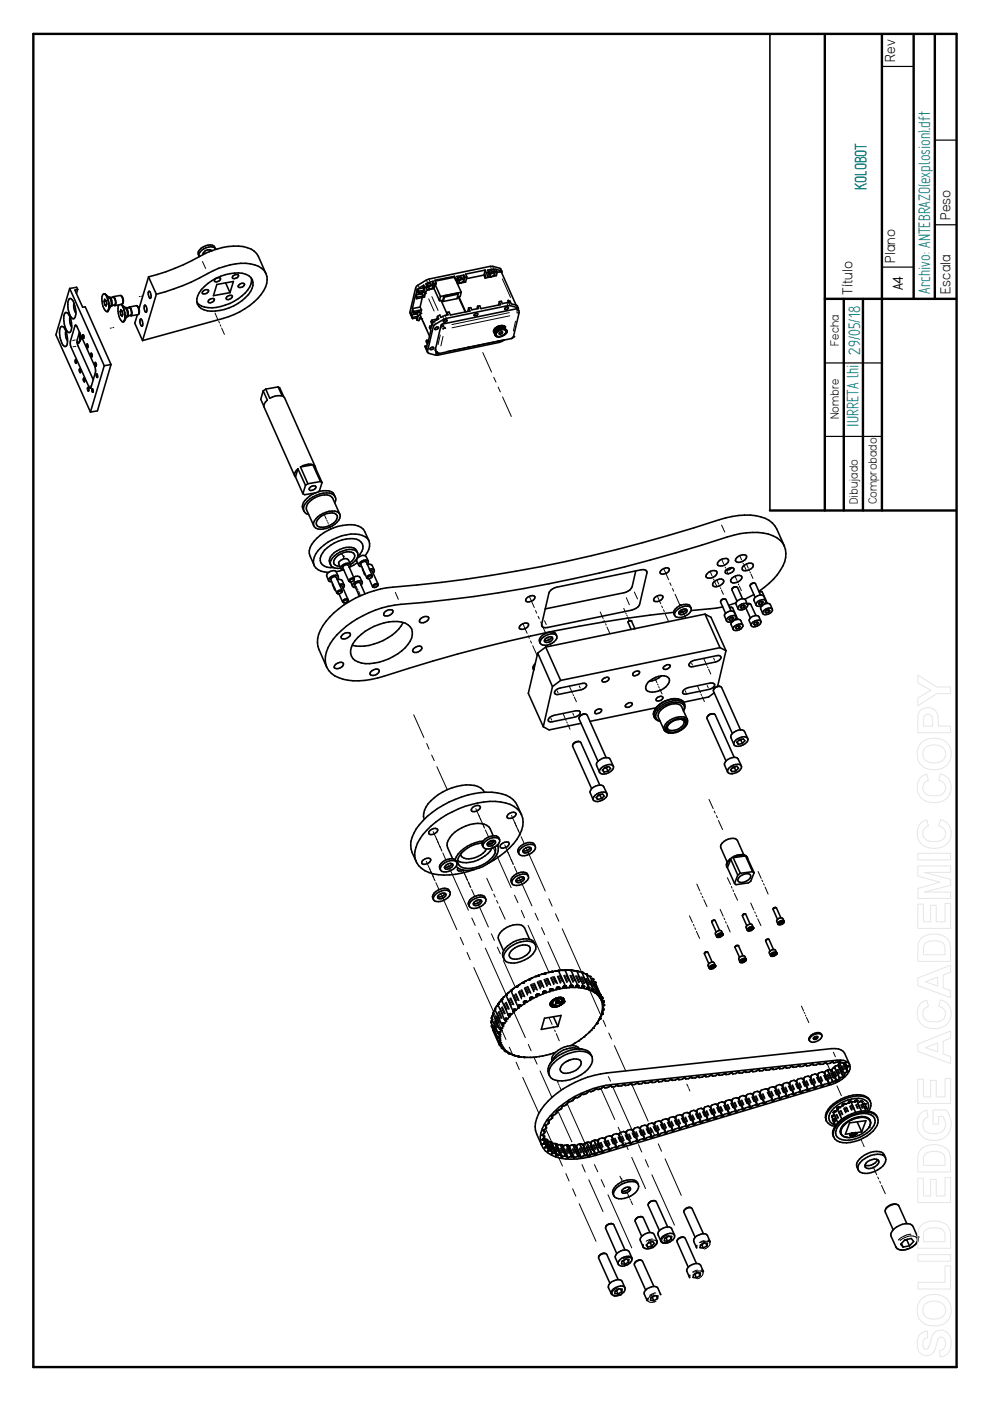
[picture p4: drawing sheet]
<svg xmlns="http://www.w3.org/2000/svg" width="210mm" height="297mm" viewBox="0 0 210 297" stroke-linecap="round" stroke-linejoin="round" font-family="sans-serif">
<defs><g id="words">
<g font-size="4" fill="#008080">
<text x="183.7" y="40.2" transform="rotate(-90 183.7 40.2)">KOLOBOT</text>
<text x="197.2" y="62.3" transform="rotate(-90 197.2 62.3)">Archivo: ANTEBRAZO(explosion).dft</text>
<text x="182.4" y="75.2" transform="rotate(-90 182.4 75.2)">29/05/18</text>
<text x="182" y="90.5" transform="rotate(-90 182 90.5)">IURRETA lhi</text>
</g>
<g font-size="3.5">
<text x="189.8" y="13.1" transform="rotate(-90 189.8 13.1)">Rev</text>
<text x="201.5" y="46.6" transform="rotate(-90 201.5 46.6)">Peso</text>
<text x="189.8" y="55.7" transform="rotate(-90 189.8 55.7)">Plano</text>
<text x="180.8" y="62.5" transform="rotate(-90 180.8 62.5)">Título</text>
<text x="201.5" y="62.3" transform="rotate(-90 201.5 62.3)">Escala</text>
</g>
<text font-size="3.4" x="191.4" y="61.6" transform="rotate(-90 191.4 61.6)">A4</text>
<g font-size="2.9">
<text x="177.9" y="73.3" transform="rotate(-90 177.9 73.3)">Fecha</text>
<text x="177.9" y="88.9" transform="rotate(-90 177.9 88.9)">Nombre</text>
<text x="181.9" y="106.9" transform="rotate(-90 181.9 106.9)">Dibujado</text>
<text x="185.9" y="106.9" transform="rotate(-90 185.9 106.9)">Comprobado</text>
</g>
</g></defs>
<path d="M7.1 7.2h195.7v282.6h-195.7zM174.9 7.3v100.9M187 7.3v100.9M193.7 7.3v56.1M198.2 7.3v56.1M174.9 63.4h27.8M178.9 63.4v44.8M183 63.4v44.8M163.2 108.2h39.5" fill="none" stroke="#000" stroke-width=".51"/>
<path d="M187.1 14.1h6.6M198.2 29.7h4.5M187.1 56.6h6.6M198.2 47.7h4.5M174.9 77h12.1M174.9 92.5h12.1" fill="none" stroke="#000" stroke-width=".25"/>
<g fill="none" stroke="#000" stroke-width=".34">
<path d="M163.2 7.3v100.9M31.5 58.7l-2 6.8M31.5 58.7l1.6 3.7M43.1 53.7l.4 .1M44.7 53l-.3-.1a1.12 1.12 0 0 0-1.3 1.1M44.7 53l.1 .2M44.7 53l-.3 .4M45.6 59.2a.78 .78 0 0 1 1.2-.1 .91 .91 0 0 1-1.3 .5zM45.7 52.8v.1M45.7 52.8a1.83 1.83 0 0 0-2.5 0 1.52 1.52 0 0 0-1 1.6M45.7 52.8a1.33 1.33 0 0 0-2.1-.7 1.89 1.89 0 0 0-1.6 1.8l.2 .4M47.8 60l1 2"/>
<path d="M49.4 58.5a.78 .78 0 0 1 1.2 0 .91 .91 0 0 1-1.3 .4zM53.3 59a4.2 4.2 0 0 1-2 3.7 10.4 10.4 0 0 1-8 2.4l-.6-.2-1-.8M56.4 58l-1.6-3.7a4.5 4.5 0 0 0-4.3-2.1 16.5 16.5 0 0 0-9.8 3 44.6 44.6 0 0 1-9.2 3.5M91.8 59.6l-1.5 .6 .2 .5M91.8 59.6l-.1 .9M91.8 59.6l.2 .5M96.3 58.8l-4 .8M96.3 58.8l.3 .6M96.4 58.6l-4.2 .8 .3 .7M96.4 58.6l.2 .6M96.4 58.6l-.1 .2M96.6 59.2v.2"/>
<path d="M96.6 59.4l1.2 2.6M96.9 59.9l.6 .2M97 59.5l.3 .1M97.1 59.1l.6-.4 .1 .3a.51 .51 0 0 1-.7 .2M97.1 59.1l-.5 .1M97.1 59.1l-.2 .8M97.3 59.6l.2 .5M98.1 59.1l-.8 .5M98.1 59.1l.2 .5M98.3 58.3l-1.4 .3 .2 .5M98.3 58.3l-.2 .8M98.3 58.3l.3 .5"/>
<path d="M98.6 58.8l-.3 .8M99 58.7l-.3 1.1-1.1 .2 .7-.4M99 58.7l-.4 .1M102.6 58.3l-3.7 .8M102.6 58.3l.3 .7M102.9 57.3l-4.2 .8 .3 .6M102.9 57.3l-.3 1M102.9 57.3l.2 .6M103.1 57.9l-.2 1.1M103.5 58.2h.3M103.5 57.7a.61 .61 0 0 1 .9-.2 .5 .5 0 0 1-.8 .4M103.6 57.8l-.5 .1"/>
<path d="M103.6 57.8l-.2 .8 .6 .1M103.8 58.2l.3 .5M104 58.7l-1.1 .3M104 58.7h.1M104.6 57.8l-.8 .4M104.6 57.8l.3 .5M104.7 57.1l-1.3 .2 .2 .5M104.9 58.3l-.8 .4M105 57.6l-.2-.5-.2 .7M105 57.6l.4 .1M105 57.6l-.1 .7M105.4 57.8l.4-.2 .5 .2 3.1 6.9"/>
<path d="M105.4 57.7l-.3-.6 1.3 .4v.4M105.4 57.7l-.2 .8-1.1 .2M106.4 57.5l-.4-.6-2-.4-13.1 2.7a5.3 5.3 0 0 0-2.8 1.8l-1.2 5.2 .5 1.3M12.9 69.3l.2-.1a2.24 2.24 0 0 1 1.2 2.2v.5a1.28 1.28 0 0 1-.5 1.6 3.4 3.4 0 0 1-1.2-3zM13.8 66.4l.2-.2a2.4 2.4 0 0 1 1.2 2.2v.6a1.4 1.4 0 0 1-.6 1.5 3.8 3.8 0 0 1-1-3.9zM14 70.2l-.1 1 .4 1.1M14.6 63.4l.3-.1a2.29 2.29 0 0 1 1.1 2.1 1.7 1.7 0 0 1-.5 2.2 3.9 3.9 0 0 1-.9-4.2zM14.8 61.2l-2.9 9.8 7.3 16.4M14.8 61.2l7.3 16.3M14.8 61.2l1.5-.3 .2 .5M14.8 67.2v1.1l.4 1M15.7 64.3v1.1l.4 1"/>
<path d="M16 69l.3 .3 3.9 8.6v1l-.9 3.2-.2 .2-.3-.4-3.9-8.6v-1zM16 76.3l.2 .4-.1 .3-.1-.2zM16.4 72.7h.2a2.07 2.07 0 0 0 .2-2.3l-.5 1.9 .1 .7 3.4 7.5M16.5 61.4l-.6 .1 1.6 3.6h.6l5.4 12.2M16.5 61.4l-.3 .8M16.8 72.6l-.2 .1M16.8 78.3l.1-.1 .2 .3-.1 .5zM16.8 70.6v1.8M17.4 71.6l-.6 .9M17.6 71l.2 .2-.1 .5-.2-.2zM18.5 72.9l.2 .5-.1 .3-.2-.2zM19.3 75v-.1l.2 .2v.6z"/>
<path d="M20.2 76.8l.2 .5v.3l-.2-.2zM20.4 79.4l.1-.1 .2 .2-.1 .5zM21.8 62.5l.3-.2a3.3 3.3 0 0 1 1 3l-.4 .8a3.2 3.2 0 0 1-.9-3.6zM22.1 62.3a2.09 2.09 0 0 1 1 2l-.1 1.4M22.1 63.9l.1-.5 .3 .3 .1 .7-.1 .5-.3-.3M22.1 63.9l.1 .7M22.1 77.5l-2.9 9.9M22.4 62.4a2.11 2.11 0 0 1 .5 3.5M22.5 63.8l-.4 .1M22.6 64.5l-.4 .1M23 65.7l-.3 .3M23.2 63.1h.1"/>
<path d="M23.2 63.1l.4 .5M23.2 63.1a1.55 1.55 0 0 1 .4 1.8M23.2 63l.9 .1 .4 .7M23.5 77.3l-2.8 9.8-1.5 .3M23.5 77.3l-1.4 .2M23.7 64.6l-.1 .3M24 62.9l1.5-.3a1.59 1.59 0 0 1 .5 1.8M24 62.9a.7 .7 0 0 1 .5 .8M24 62.9l-.1 .2M24.2 64.7l.1 .1M24.5 63.8v.7l-.9 .4M24.5 63.7a.93 .93 0 0 1-.2 1.1"/>
<path d="M25.5 66.1l.1-.5 .3 .3 .1 .7-.1 .5-.3-.3M25.5 66.1l.1 .7M25.7 62.7l.3 .3 .2 .7-.2 .7M25.7 64.5a3.7 3.7 0 0 1 .6 3.6l-.2 .1a2.4 2.4 0 0 1-1.1-2.3l.1-1 .1-.3M25.7 64.5l.6 1.2M25.7 64.5l.9 .8M25.9 66l-.4 .1M26 64.4l-1.7 .4M26 66.7l-.4 .1M26.4 66.3a2.57 2.57 0 0 1-.1 1.8M26.6 65.2l.4 .6M26.6 65.3l.4 .9-.1 .9"/>
<path d="M26.6 65.2a1.45 1.45 0 0 1 .4 1.9M26.7 65.2l.8 .1a1.39 1.39 0 0 1 .3 1.5l-.8 .3M26.9 67.1l-.5 1M27.1 66.7l-.2 .4M27.3 65.3l.1-.2a1.51 1.51 0 0 1 .4 1.9M27.6 66.9l.2 .1M29.1 64.9l.3 .6v1.1l-1.6 .4M29.1 64.9l-1.7 .2M29.1 64.9l.4 .6v.7l-.1 .4M29.1 66.7l-.5 1.8 1.6 3.7M29.7 67.7l.1-.1a1.16 1.16 0 0 1 .3 1.6l-.4-.8zM30.6 64.8h.3l.2 .5-.1 .9-.4-.4z"/>
<path d="M31.5 61.8h.1a1.13 1.13 0 0 1 .2 1.5l-.3-.8zM33.1 62.4l1.9-.5a46.5 46.5 0 0 0 10.2-4.5 13 13 0 0 1 8.8-1.2 3.4 3.4 0 0 1 1.9 5.5 14.6 14.6 0 0 1-8.6 5.8l-17.1 4.7M33.1 62.4l-2.9 9.8M42.7 61.4a10.4 10.4 0 0 1 8.7-3.5 2.32 2.32 0 0 1 2.1 1.4 2.32 2.32 0 0 1-.4 2.5 10.1 10.1 0 0 1-9.1 4.1 2.32 2.32 0 0 1-2.1-1.4 2.32 2.32 0 0 1 .3-2.5zM43.1 61.8a.74 .74 0 0 1 1.1-.1 .93 .93 0 0 1-1.3 .5zM44.3 63.6l.3-.2a.56 .56 0 0 1 .9 .1 .9 .9 0 0 1-1.3 .5zM46 60.3l3.5-.6-.7 2.3-3.5 .7zM48.1 62.9l.3-.2a.56 .56 0 0 1 .9 .2 .9 .9 0 0 1-1.3 .5zM50.7 60.4a.74 .74 0 0 1 1.2-.1 .88 .88 0 0 1-1.4 .5zM87.2 66.8l.2 .5M87.4 67.3l.1 .3 1.1-.3-.2 .6M87.4 65.4l.3 .6"/>
<path d="M87.6 66.3l-.2-.4-.2 .9M87.7 66l-.1 .3M88.2 62.6l.2 .4M88.2 67.4l.2 .5M88.3 63.3l-.2-.6-.7 2.7M88.4 63l-.1 .3M88.4 66.5l-1.2 .3M88.4 66.5l.2 .5M88.5 66.2a.5 .5 0 0 1-.7 .1M88.6 61.3l.2 .5M88.6 62.1l-.2-.5-.2 1M88.6 67l.6-.5-.1 .4 2 4.3"/>
<path d="M88.6 67l-1.2 .3M88.8 61.8l-.2 .3M88.9 66.1l-.5 .4M88.9 66.1l-1.3 .2M88.9 67.6h.5M89.1 65.1l-1.7 .3M89.1 65.1l.3 .6M89.2 67.3h.1M89.3 67.3l-.3 .1-.2 .6-.4-.1M89.4 65.7l-.2 .8-.3-.4M89.4 65.7l-1.7 .3M89.5 62.3l.2 .5"/>
<path d="M89.5 62.3l-1.3 .3M89.5 61.9a.55 .55 0 0 1-.8 .1M89.5 63.1l-.4 2M89.7 62.8l-1.3 .2M89.7 62.8l.5-.6-.2 .8-1.7 .3M89.7 61l-1.1 .3M89.7 61l.2 .5M89.8 60.5l-1.2 .8M89.8 60.5l-.1 .5M89.8 60.5l.2 .5M89.9 61.8l-.4 .5M89.9 61.8l-1.3 .3"/>
<path d="M89.9 61.5l-1.1 .3M90 61l-.1 .5M90.1 73.4l.5 1.3M90.4 72.2l.2 .7-.2 1-.3-.5M90.5 60.8l.3 .1M90.5 60.7l-.1 .6 .6 .1M90.5 60.7l-.5 .3M90.5 73.4h-.4M90.6 60.4a.55 .55 0 0 1 .8-.2v.1a.52 .52 0 0 1-.8 .2zM90.8 60.9l.3 .5M90.9 72.1l-.5 .1M91 61.4h.1"/>
<path d="M91 61.4h-.1a.78 .78 0 0 0-.7 .8l-.3-.4M91.1 69.2v.3l.3 .6-.7 2.7-.3-.6M91.2 73.9a.52 .52 0 0 1 .7-.2 .47 .47 0 0 1-.2 .4 .47 .47 0 0 1-.5-.1zM91.5 69.1l-.4 .1M91.6 67.9l-.2 .3 .2 .5-.2 .9-.3-.4M91.7 60.5l-.9 .4M91.7 60.5l.2 .4M91.9 60.9l-.8 .5M92 61.2l1.2 2.5M92 61.2l-.9 .2M92 60.1l-.1 .8M92.2 60.3l1.2 2.6"/>
<path d="M92.2 60.3l-.2 .9M92.3 74.2l1.3-5.4 15.9-3.3 .4 .1 .2 .7-1.2 5-.3 .4-15.6 3.3M92.3 74.2a.76 .76 0 0 0 .7 .8M92.4 69.5l.2-.2 .4 .1a.49 .49 0 0 1-.3 .4 .49 .49 0 0 1-.5 0zM92.5 60.1l-.3 .2M92.5 60.1h-.5M92.5 74.7v.3h.5M92.6 67.6l-1 .3M92.6 67.6l.1 .2M92.8 67.1l-.2 .5M92.8 67.1l.2 .5-1.2 .8-.2-.5M93.2 63.7h.3l1.2 2.8"/>
<path d="M93.4 62.9l-.2 .8M93.9 63.7l-.3 .1M94 68.1a.55 .55 0 0 1 .8-.2v.1a.52 .52 0 0 1-.8 .2zM94.1 62.7l-.2 1 .1 .2M94.1 62.7l.1 .3M94.2 63l-.2 .9M94.8 66.2l-.1 .6M94.8 66.2l.2 .5-1.5 .6-.2-.5-.5 .3M97.2 62.3l-.2-.2-2.9 .6M97.2 62.3l-.3 1-2.9 .6M97.2 62.3l-3 .7M97.2 63.1l1.4 3"/>
<path d="M97.2 63.1h-.2M97.3 62.9l1.4 3.2M97.3 62.9l-.1 .2M97.5 60.1h-.5M97.8 62l-.2 .9h-.3M97.8 62l-4.4 .9M99.4 65.3l.3 .6-4.2 .9-.3-.6h-.4M99.4 65.3l-.2 .7M99.4 73.6l-.3 .1M100.7 66.6l.2-.1h.4a.49 .49 0 0 1-.3 .5 .49 .49 0 0 1-.5-.1zM101.3 64.9l.2 .5-1.5 .3-.2-.5-.4 .1M101.3 64.9l-.2 .6"/>
<path d="M104.6 70.3l.4 .8M104.7 70l.1-.1 .4 .8M104.7 70l.3 .8M104.7 70.1l.3 .8M104.9 69.8l.3 .7M104.9 69.8h-.1M105 70.9v.2M105 69.6l-.1 .2M105 71.1l.1 .1M105 70.8v.1M105 69.6l.4 .8M105.1 69.5l-.1 .1"/>
<path d="M105.1 71.2l.1 .1M105.2 71.2l.1 .1M105.2 70.7l-.2 .1M105.2 69.5h-.1M105.2 69.5l.4 .7M105.2 70.4v.1M105.2 70.5v.2M105.3 69.3h.1M105.3 69.4l-.1 .1M105.4 71.4h.1M105.4 70.4h-.1M105.4 69.3l.4 .8"/>
<path d="M105.5 69.2l-.1 .1M105.5 69.2h.2M105.5 71.4h.2M105.6 70.2l-.2 .2M105.7 69.2l.3 .8M105.7 69.1v.1M105.8 69.1h.1M105.8 70.1l-.2 .1M105.8 70.6l.4-.2h.4l-.5 .5h-.2zM105.9 64l.2 .6-4.1 .8-.3-.6-.4 .1M105.9 64l-.2 .7M105.9 64l.4-.1 .2 .5 1.4-.2"/>
<path d="M105.9 69.1l.3 .8M106 72.3h-.4M106 71.4h-.2M106 70l-.2 .1M106.1 69.1h-.2M106.1 69.9l-.1 .1M106.1 69.1l.4 .8M106.1 69.9h.1M106.2 69l-.1 .1M106.2 71.3l-.2 .1M106.3 69v.1M106.3 69.8l-.1 .1"/>
<path d="M106.3 69.1l.4 .7M106.4 69.8l.1 .1M106.4 69l-.1 .1M106.5 71.2l-.2 .1M106.6 69.1h-.1l.3 .8M106.7 69.1l.3 .8h.1M106.7 71.1l-.2 .1M106.7 69.8l-.2 .1M106.7 69.1l.4 .9h.2M106.8 69.8h-.1M106.8 69.2l.5 .8M106.8 69.8v.1"/>
<path d="M107 69.8l-.2 .1M107 69.4l.4 .7M107.1 70.8l-.4 .3M107.2 65.2l.2-.1 .4 .1a.5 .5 0 0 1-.8 .4zM107.2 70.6l-.1 .2M107.3 70l.1 .1M107.3 70.3v.1M107.3 70.5l-.1 .1M107.3 70.2l.1 .1M107.4 70.1v.2M107.4 70.3l-.1 .1M107.7 63.7l.4 .1 .3 .6 1.3 .4 .2 .6"/>
<path d="M107.7 63.7v.5M107.7 63.7l.3 .5M109.9 65.6v-.3l-.2-.1-2-.4-13.1 2.7a4.5 4.5 0 0 0-2.7 1.8l-1.3 5.2 .1 .2 .2 .2 1.5 .4 13.5-2.7 1-.5M17.7 80.2l.2 .2v.6l-.2-.3zM18.6 82.2l.2 .2v.5l-.3-.4zM19.6 82.4l.2 .5-.1 .3-.2-.2zM55.8 82.9l.9 1.9a1.46 1.46 0 0 0-.7 1.5l6.5 14.6M55.8 82.9l-.5 1.8 .6 1.4M56.3 82.5l-.5 .4M59 82l.3 .2 1.1 2.2 6.4 14.6M59 82l.9 2a3.5 3.5 0 0 0-2.7 .4l-.9-1.9M59 82l-2.7 .5"/>
<path d="M63.2 99.4a1.33 1.33 0 0 0-.5 1.7M63.2 99.4l1.6 3.5M63.2 99.4l-.5 1.7M63.7 99l1.6 3.6M66.3 98.5a2.93 2.93 0 0 0-2.6 .5M66.3 98.5l1.6 3.6M66.3 98.5l-2.6 .5M66.8 99l-.1-.2 1.6 3.5M66.8 99l.1 .3M62.7 101.1l1.5 3.6M64.8 102.9l-.6 1.8M65.3 102.6l-.5 .3"/>
<path d="M65.8 103.2a.88 .88 0 0 1 1.2 0 .96 .96 0 0 1-1.4 .7l-.1-.2zM66.9 104.5l-2.3 .4-.4-.2M67.4 109.6a3.9 3.9 0 0 1 4.4-.9 1.3 1.3 0 0 1-.3 2 4.5 4.5 0 0 1-4.6 1.3 1.14 1.14 0 0 1 0-1.9zM67.7 109.8a3.2 3.2 0 0 1 3.5-.8 .92 .92 0 0 1 0 1.4 3.5 3.5 0 0 1-3.9 1.1 1.15 1.15 0 0 1 .4-1.7zM67.9 102.1l.4 .2M67.9 102.1l-2.6 .5M68.3 102.3l-.6 1.7-.2 .3M71.1 105.4l.1 .3-.2 .9M71.1 105.4a1.61 1.61 0 0 0-1.9-1.4 5.4 5.4 0 0 0-5 3l-.1 .4 .3 1M71.1 105.4a2.65 2.65 0 0 0-3.3-.7 4.7 4.7 0 0 0-3.5 3.1 1.22 1.22 0 0 0 1.1 1.3M72.1 109l-1.6-3.4a2.46 2.46 0 0 0-3.1-.4 3.5 3.5 0 0 0-2.5 2.5l.1 .4 1.5 3.4M74.1 119.3a1.36 1.36 0 0 0 .8-2 3.2 3.2 0 0 0-4.2 1.9 1.08 1.08 0 0 0 1.3 .8"/>
<path d="M75.8 119.3l-1.8 1 .3-.5a1.1 1.1 0 0 0-1.7 0l-.4 .5 .1 .3M75.8 117.2a2.44 2.44 0 0 0-3-.4 4 4 0 0 0-2.8 2.4 1.55 1.55 0 0 0 2.2 1.3M75.8 117.2a2.32 2.32 0 0 1-1.5 2.5l-.4-1a1.36 1.36 0 0 0-2.1 .6l.5 1.3M75.8 117.2a1.84 1.84 0 0 0-2.4-1.1 4 4 0 0 0-3.6 2.8l.3 .9M75.8 118.1a2.78 2.78 0 0 0 1-2.8 2.95 2.95 0 0 0-3.4-1 7.4 7.4 0 0 0-5.3 3.5 1.77 1.77 0 0 0 .1 1.9 1.77 1.77 0 0 0 1.8 .6h.8M76.1 119.9l.2 .2h.4M77.9 119.6l.2-.2v-.5a1.4 1.4 0 0 0-2 1M77.9 119.7h.8l.6 1.2M78.1 119l-.5-1a1.36 1.36 0 0 0-2 .9l.5 1M78.2 114.7a3.8 3.8 0 0 0-3.8-1.5 10.7 10.7 0 0 0-7.5 4.3 2.33 2.33 0 0 0-.3 2.5 2.33 2.33 0 0 0 2.2 1.3l.9 .1M78.2 114.7a3.1 3.1 0 0 1-.8 3.1M78.2 114.7l-.9-2a3.5 3.5 0 0 0-3.8-1.4 9.6 9.6 0 0 0-7.8 4.8l-.1 1.2 1 2.6"/>
<path d="M152.4 119a1.56 1.56 0 0 1 2-.3 1.56 1.56 0 0 1-2.2 1.1l-.1-.5zM156.2 118.2a1.56 1.56 0 0 1 2.1-.3 1.56 1.56 0 0 1-2.3 1.1l-.1-.2zM166.3 115.8l-1.6-3.7a5.5 5.5 0 0 0-4.5-2.8 17.2 17.2 0 0 0-7.7 .9 298.1 298.1 0 0 1-70.5 14.4 21 21 0 0 0-13.5 8.1 5.3 5.3 0 0 0-.9 5l1.7 3.7M69.7 121.4l-.4 .5 .4 1.2M69.7 121.4a1.31 1.31 0 0 1 1.6-.2l.4 1M69.7 123.1l.6 .3M70.5 123.7l.5 1.3M71 124.7v.3M71 125l.1 .2M71.4 125.8l.4 .1M71.5 122.8l.3-.5a1.05 1.05 0 0 0-1.7 .1l-.4 .5v.2M71.5 122.9h.8l.7 1.2"/>
<path d="M71.6 125.6l.6-.3h.2v.3a.61 .61 0 0 1-.8 .2zM71.9 125.9l.7 1.7M72 123.9a.73 .73 0 0 1 1 .3l-.3 .5M72.1 124.2l.5 .1 1.2 2.8M72.3 120.6l.2 .2h.4M72.4 125.6l.1-.5a.83 .83 0 0 0-1.1 .7M72.5 134.7a1.26 1.26 0 0 1 1.8-.3 1.24 1.24 0 0 1-2 .8zM72.6 125.3l-1.3-2.9a.71 .71 0 0 0-1.2 .5l1.3 2.9M72.6 127.6l.4 .2M72.8 120.8l-1.5 .4M73.7 127.3l-.2-.1a.6 .6 0 0 0-.7 .5 .58 .58 0 0 0 .9-.2l.1-.3a.72 .72 0 0 0-1.2 .4M73.7 127.4v.1"/>
<path d="M74.3 123.3l.5 1M74.8 124.3l.2 .2 .4 .1M75 122.4a1.04 1.04 0 0 1 1.3 0l.5 1M75.1 122.9v-.2a.76 .76 0 0 0-1.1 .5M75.1 122.9a.72 .72 0 0 1-1.1 .3M75.1 122.9l-.3-.2a.67 .67 0 0 0-.7 .6h.2M75.1 122.9l-.1 .2M75.1 122.7l-1.2-2.9a.8 .8 0 0 0-1.2 .6l1.3 2.8M75.9 135.1a11.4 11.4 0 0 1 9.2-3.2 2.5 2.5 0 0 1 1.9 4.1 11.1 11.1 0 0 1-10.4 4.6 2.53 2.53 0 0 1-1.8-4.1zM76.5 124.1l.3-.6v-.2a1.39 1.39 0 0 0-2 1M76.9 120.5l.4 1.3M77.3 121.5v.3"/>
<path d="M77.3 121.8l.2 .2M77.4 125.9l-1-2.3a.81 .81 0 0 0-1.2 .5l1 2.3M78.2 122.7l.8 1.7M78.3 120.7l.4-.1 .6 .2v.4l-.2 .3M78.4 120.9l.5 .2 1.3 2.8M78.9 122.2a.73 .73 0 0 1-1.1 .3M78.9 122.2l-.3-.2a.67 .67 0 0 0-.7 .6l.2 .1M78.9 122.2l-.1 .2M78.9 122l-1.2-2.8a.8 .8 0 0 0-1.2 .5l1.3 2.8M79 122a.76 .76 0 0 0-1.2 .5M79 122l-.1 .2M79 124.4l.4 .2"/>
<path d="M79.3 124.1l.8-.1-.1 .3a.66 .66 0 0 1-.8 .1zM80.1 124.2l.1-.3a.74 .74 0 0 0-1.2 .5M81.5 129.9a1.32 1.32 0 0 1 1.8-.4 1.27 1.27 0 0 1-1.9 .9zM85.5 132a10.4 10.4 0 0 1-7.3 4.9 8.3 8.3 0 0 1-3.5-.1M87.6 137.6a1.26 1.26 0 0 1 1.8-.4 1.21 1.21 0 0 1-1.9 .9zM89.3 131.1a1.26 1.26 0 0 1 1.6-.2 1.27 1.27 0 0 1-2 .9v-.2zM110.5 132.5a1.26 1.26 0 0 1 1.6-.2 1.27 1.27 0 0 1-2 .9v-.2zM111.6 126.9l.2-.2a1.26 1.26 0 0 1 1.6-.2 1.28 1.28 0 0 1-1.9 .9zM114 138.5l-2 8.5 3.2 7.1M114 138.5l3.1 7.1M114.9 135.4a2.63 2.63 0 0 1 3.1-.7 1.63 1.63 0 0 1-1.4 1.9 1.3 1.3 0 0 1-2.1-.5zM115.6 135.5l.2-.2a.88 .88 0 0 1 1.4 0 1.17 1.17 0 0 1-1.8 .7z"/>
<path d="M115.7 137.2l3.2 7.1M115.7 137.2l-1.7 1.3M116.8 125.1l1.3-.6 17.8-3.7a.83 .83 0 0 1 1.3 .7l-1.6 6.5a2.04 2.04 0 0 1-1.7 1.4l-17.8 3.6a.83 .83 0 0 1-1.2-.6l1.5-6.6zM117 135.1a1.36 1.36 0 0 1-1.6 .7M118 134.8a1.35 1.35 0 0 0-2-.6 1.89 1.89 0 0 0-1.6 1.8l.2 .4M133.2 131.9a.5 .5 0 0 1 .7-.2l.7 1.6h-.2M133.2 131.9l.6 1.6M133.7 131.6l-.5 .3M134.8 121.1l-.8 3.3a2.12 2.12 0 0 1-1.7 1.3l-16.7 3.4M138.7 126.8a1.32 1.32 0 0 1 1.8-.4 1.27 1.27 0 0 1-1.9 .9zM140.3 120.8a1.26 1.26 0 0 1 1.6-.2 1.28 1.28 0 0 1-1.9 .9zM142.8 129.8l.2 .7"/>
<path d="M144.1 129.6l.2-.2a.88 .88 0 0 1 1.4 0 1.17 1.17 0 0 1-1.8 .7zM145.2 129.6l-1.2 .1M145.5 129.2a1.36 1.36 0 0 1-1.6 .7M146.5 128.9a1.35 1.35 0 0 0-2.1-.6 2.39 2.39 0 0 0-1.6 1.5M146.6 129.4a.7 .7 0 0 0-.8-.9 2.81 2.81 0 0 0-2.8 1.7v.3M146.6 129.4a2.81 2.81 0 0 1-3.3 1.4l-.3-.3M149.5 130.2l1.2 .7 3.2 7.1M149.5 130.2l-33.8 7M149.5 130.2l3.2 7.1M149.9 121.6a1.45 1.45 0 0 1 2.1-.3 1.45 1.45 0 0 1-2.4 .9zM151.3 123.4l.4-.3a1.42 1.42 0 0 1 1.7 0 1.56 1.56 0 0 1-2.2 1.1l-.1-.5zM152.7 137.3l-33.8 7"/>
<path d="M152.7 137.3l1.2 .7M153.2 128.7l-6.6 .7M153.7 127a.8 .8 0 0 0-.9 .4M153.9 138l-1.8 7.5M154.1 120.8a1.18 1.18 0 0 1 1.5-.2 1.24 1.24 0 0 1-1.8 .9v-.5zM154.6 131.2l.2 .4M154.7 128.9l.3-.1 .4 .1 1 2.4M155 129.5l-1.1-2.4a.75 .75 0 0 0-1.1 .6l1 2.3M155.1 130.9l.2 .5M155.1 128.8h-.4M155.2 120.3a1.49 1.49 0 0 1-1.3 .6M155.2 122.6a1.56 1.56 0 0 1 2.1-.4 1.56 1.56 0 0 1-2 1.4l-.4-.4z"/>
<path d="M155.3 131.4l.3-.3-.3-.3-.5 .2-.2 .3 .2 .3M155.3 131.4l-.5 .2M155.4 131.7l-.4 .5 .4 1.2M155.7 131.5a1.06 1.06 0 0 1 1.4 .1l.4 .9M156 127.8l.5 1.3M156 127.8a1.52 1.52 0 0 1 2.1-.6l.4 1M156 127.8l-1.5 .5M156 133l.2 .3M156.1 130.8l-.4-1a1.36 1.36 0 0 0-2.1 .6l.5 1.2M156.1 130.8a1.34 1.34 0 0 0-2 .8M156.1 130.8a1.34 1.34 0 0 1-2 .8M156.1 124.4a.8 .8 0 0 0-.9 .4"/>
<path d="M156.5 132.7l.2 .5M156.7 133.2l.3-.4-.3-.2-.5 .2-.2 .3 .2 .2M156.7 133.2l-.5 .1M157.1 128.6l.1 .4M157.4 126.9l-1-2.3a.76 .76 0 0 0-1.2 .5l1.1 2.4M157.5 132.5a1.3 1.3 0 0 1-2.1 .9M157.5 132.5a1.34 1.34 0 0 0-2.1 .9M157.5 128.3l.2 .5M157.6 120a1.55 1.55 0 0 1 2.1-.3 1.51 1.51 0 0 1-2 1.3l-.3-.4zM157.7 128.8l.3-.3-.3-.2-.5 .1-.2 .4 .2 .2M157.7 128.8l-.5 .2M158.2 128.9l.9 2.1"/>
<path d="M158.5 128.1l.5-.1 .2 .1 1.1 2.4M158.5 128.2a1.34 1.34 0 0 0-2 .9M158.5 128.2a1.3 1.3 0 0 1-2 .9M159 128h-.5M159.9 126.1l-2 .9M159.9 132.2l.2 .3M160 123.6l-.7 .1-.2 .3M160.4 131.9l.2 .5M160.6 132.4l-.5 .1M160.6 132.4l.2-.4-.2-.1-.5 .1-.3 .4 .3 .1M160.9 125.4a12.1 12.1 0 0 0 5.7-7.2 4.3 4.3 0 0 0-3.7-5 16 16 0 0 0-8.8 .7 303 303 0 0 1-70.4 14.4 20.8 20.8 0 0 0-13.6 8.1 4.8 4.8 0 0 0 .2 6.4 10.3 10.3 0 0 0 8.4 1.2l1.4-.2a315.9 315.9 0 0 1 62.7-14M160.9 127.8l.2 .4"/>
<path d="M161 125.5l.5-.1 .1 .1 1.1 2.4M161 125.4h.4M161.2 126.1l-1-2.3a.76 .76 0 0 0-1.2 .5l1.1 2.4M161.3 131.7l-.4-.9a1.33 1.33 0 0 0-2 .9l.4 1M161.3 131.7a1.33 1.33 0 0 0-2 1M161.3 131.7a1.33 1.33 0 0 1-2 1M161.4 127.5l.2 .5M161.6 128l.2-.3-.2-.2-.5 .1-.3 .4 .3 .2M161.6 128l-.5 .2M161.6 128.3l-.4 .6 .5 1.2M162 128.1a.99 .99 0 0 1 1.3 .1l.4 .9M162.3 129.6l.2 .4"/>
<path d="M162.3 127.4a1.33 1.33 0 0 1-2 .9M162.3 127.4a1.33 1.33 0 0 0-2 .9M162.3 127.4l-.4-1a1.38 1.38 0 0 0-2 .9l.4 1M162.8 129.3l.2 .5M163 129.8l.2-.3-.2-.2-.5 .1-.3 .4 .3 .2M163 129.8l-.5 .2M163.7 129.1a1.33 1.33 0 0 0-2 1M163.7 129.1a1.33 1.33 0 0 1-2 1M71.2 140.8a1.26 1.26 0 0 1 1.6-.1 1.27 1.27 0 0 1-1.9 .9v-.3zM78.6 142.5l.2-.3a1.26 1.26 0 0 1 1.6-.1 1.23 1.23 0 0 1-2 .8zM113.3 141.6l-.1 .4M113.5 140.7a.96 .96 0 0 0-.3 1.4"/>
<path d="M116.4 152.3l1-.6 4.7-1h.7l.2 .2a1.11 1.11 0 0 1-1.2 1.2l-5.1 1-.5-.3zM117.1 145.6l-1.9 8.5M118 146.2l.8-.3 4.7-1h.4l.4 .2a1.06 1.06 0 0 1-1.1 1.2l-5.1 1-.3-.1-.2-.4zM118.9 144.3l-1.8 1.3M122.8 157.2a1.21 1.21 0 0 0-1.3 .6M122.9 151.9a1.17 1.17 0 0 1 1.6-.3l4 9M122.9 151.9l-.1 .5 4 9M122.9 151.8l-.1 .2M123.2 153.4l-6.8 1.4-1.2-.7M124.2 151.4h-.5l-.8 .4M126.2 150.7a1.04 1.04 0 0 1 1.4-.2 .92 .92 0 0 1-1.5 .6zM127.8 144l.3-.2a.62 .62 0 0 1 1 .2 .99 .99 0 0 1-1.4 .4z"/>
<path d="M132.7 149.4a.98 .98 0 0 1 1.3-.3 .95 .95 0 0 1-1.4 .7zM134.3 142.7a.71 .71 0 0 1 .6-.5 .71 .71 0 0 1 .7 .5l-.4 .4a.75 .75 0 0 1-1 0zM137.4 144.7a4.4 4.4 0 0 1 3.9-1.3 .96 .96 0 0 1 .7 .8 .96 .96 0 0 1-.4 .9 4 4 0 0 1-4.3 1.4 1.13 1.13 0 0 1 .1-1.8zM139.1 150.1l-14 2.8M139.2 148l.3-.2a.75 .75 0 0 1 1 0 .92 .92 0 0 1-1.4 .7zM140.3 143.3a4.6 4.6 0 0 1-2.7 1.2M140.8 154.8a1.29 1.29 0 0 0 1.2 .6M140.8 141.3a1.01 1.01 0 0 1 1.3-.2 1.01 1.01 0 0 1-1.5 .7zM141.8 153.3a3.3 3.3 0 0 1 3.6-.7 1.12 1.12 0 0 1-.5 1.8 3.3 3.3 0 0 1-3.5 .7 .93 .93 0 0 1 0-1.4zM142.1 153.3a3 3 0 0 1 3-.6 .85 .85 0 0 1-.1 1.4 3.1 3.1 0 0 1-3.4 .9 .89 .89 0 0 1 .1-1.3zM143.8 148.2a5.3 5.3 0 0 0-4.9 2.2M144.4 152.5l.4 .1a.79 .79 0 0 1-.1 1.3 2.8 2.8 0 0 1-3 .8l-.2-.6 .1-.3"/>
<path d="M144.9 146.4l1-.6 4.7-1 .9 .3a1.11 1.11 0 0 1-1.2 1.1l-5.1 1-.5-.3zM145.2 149.3v.9l-.3 .5a1.15 1.15 0 0 0 .1-1.2 1.15 1.15 0 0 0-1.2-.6 4.9 4.9 0 0 0-4.8 2.7 1.14 1.14 0 0 0 1 1.3l-1-.4-.2-.3M145.2 149.3a2.02 2.02 0 0 0-2.7-1.1 4.6 4.6 0 0 0-4 3.2l.3 .8M145.2 149.3a2.6 2.6 0 0 0-3.2-.6 4.8 4.8 0 0 0-3.2 2.6v.9M145.4 153.9a1.09 1.09 0 0 0 .3-1.3 1.09 1.09 0 0 0-1.2-.6 3.7 3.7 0 0 0-3.7 2.4v.4M145.8 152.6l-1.3-2.8a2.15 2.15 0 0 0-2.7-.3l-.6 .3a2.23 2.23 0 0 0-1.6 2.3l1.2 2.7M146.5 140.3l.8-.3 4.7-1h.4l.4 .2a1.06 1.06 0 0 1-1.1 1.2l-5.1 1-.5-.3v-.2zM151.3 151.3a1.17 1.17 0 0 0-1.3 .7M151.4 146l-.1 .5 4 9M151.4 146l-.1 .1M151.4 146.9l-1.2 .9-5.3 1.1M152.1 145.6h.7l.2 .1 4 9.1"/>
<path d="M152.1 145.6l-.7 .4M152.7 145.5h-.5l-.8 .5M155.3 155.5l-.4 .7 .7 1.7M156 156.9a2.05 2.05 0 0 1 2.5-.4 .87 .87 0 0 1-.5 1.2 1.83 1.83 0 0 1-2.4 .2l.1-.6zM156.3 157.3l.2 .5M157 154.8l.7 .1 .8 1.7M157 154.8a2.58 2.58 0 0 0-1.7 .7M157.1 156.9l.3 .7M157.1 156.9l-.5 .1M157.2 156.7l-.6 .3M157.2 156.7l-.1 .2M157.4 157.6l.5-.6-.3-.3-.8 .1-.6 .6 .3 .4"/>
<path d="M157.4 157.6l-.9 .2M91.2 176.1a1.23 1.23 0 0 1 1.6-.2 1.31 1.31 0 0 1-1.8 .9l-.1-.5zM100.2 171.2a1.24 1.24 0 0 1 1.6-.2 1.26 1.26 0 0 1-1.8 .9l-.1-.2zM102.2 178.7a6.6 6.6 0 0 0-5 3.2 1.57 1.57 0 0 0 1.5 2.2 6.4 6.4 0 0 0 6.3-3.5l-.1-1M102.5 178.3a7.8 7.8 0 0 0-5.8 3.4l-.2 .5M102.7 168a3.2 3.2 0 0 0-3-1.6 11.2 11.2 0 0 0-9.4 4.7 3 3 0 0 0-.3 2.6M103.2 180a4.6 4.6 0 0 1-4.8 1.9l-.7-.5v-.4M103.4 178.7l.7 .2M103.5 178.6a1.14 1.14 0 0 1 1.5-.2 1.15 1.15 0 0 1-1.6 .9l-.1-.5zM104 178.3l.7 .3M104.3 179.8a6.5 6.5 0 0 1-6.8 2.9l-.5-.3M104.6 177.2l-.7-1.5a3.1 3.1 0 0 0-3.4-1 7.1 7.1 0 0 0-5.7 4l.1 1 1.1 2.4"/>
<path d="M104.9 178.3a1.36 1.36 0 0 1-1.6 .6M105.5 179.1l.1 .3M105.5 179.2l.1 .2M105.6 179.4a3.1 3.1 0 0 1-1.7 3.3 8 8 0 0 1-5.6 1.8M105.9 178a1.35 1.35 0 0 0-2.1-.6 1.88 1.88 0 0 0-1.6 1.8l.2 .4M105.9 178a1.89 1.89 0 0 1-1.7 1.9l-1 .1M105.9 178a2.09 2.09 0 0 0-2.9 .4 .86 .86 0 0 0-.2 1.5l.4 .1M106.1 179.2l.2-.3a1.23 1.23 0 0 1 1.7-.1 1.26 1.26 0 0 1-1.9 .9zM107.8 172.6a1.24 1.24 0 0 1 1.6-.1 1.26 1.26 0 0 1-1.8 .9l-.1-.2zM110.6 172.8a5.3 5.3 0 0 0-4.4-2.8 19.6 19.6 0 0 0-17.2 7.9 4.8 4.8 0 0 0-.2 5.6 7.5 7.5 0 0 0 6.5 2 21.3 21.3 0 0 0 5.3-1.1M110.6 172.8a5.3 5.3 0 0 1-1 5.2 17.8 17.8 0 0 1-6.1 5M110.6 172.8a5.9 5.9 0 0 0-3.3-4.2 14.7 14.7 0 0 0-10.8 .9 17.3 17.3 0 0 0-8.7 7.1 5.5 5.5 0 0 0 .5 6.1"/>
<path d="M112.4 179.7a1.36 1.36 0 0 1-1.5 .7M113.5 179.4a1.35 1.35 0 0 0-2.1-.6 1.88 1.88 0 0 0-1.6 1.8l.2 .4M125.4 167.2l-.3 .6 .7 1.8M126.2 168.6a2.05 2.05 0 0 1 2.4-.4 1.39 1.39 0 0 1-1.4 1.6 1.21 1.21 0 0 1-1.4-.2l.1-.7zM126.5 169l.2 .5M126.8 161.4l-.4 .6 .7 1.8M127.2 166.4l.6 .2 .9 1.7M127.2 166.4l-1 .3-.8 .5M127.2 166.4l-4.1-9a1.16 1.16 0 0 0-1.7 .8l4 9M127.2 168.6l.4 .7M127.3 168.4l-.5 .3 .4-.1M127.4 168.4l-.2 .2"/>
<path d="M127.5 162.8a2.06 2.06 0 0 1 2.5-.5 1.44 1.44 0 0 1-1.4 1.7 1 1 0 0 1-1.5-.5zM127.6 169.3l.5-.5-.3-.5-.9 .2-.5 .6 .3 .4M127.6 169.3l-.9 .2M127.8 163.2l.3 .5M128.5 160.6l.7 .2 .8 1.7M128.5 160.6a2.58 2.58 0 0 0-1.7 .8M128.6 162.8l.3 .7M128.7 162.6l-.6 .2h.5M128.7 162.6l-.1 .2M128.9 163.5l.6-.6-.4-.4-.8 .2-.6 .6 .4 .4M128.9 163.5l-.8 .2M153.9 161.3l-.3 .7 .7 1.7"/>
<path d="M154.6 162.8a2.05 2.05 0 0 1 2.5-.5 1.39 1.39 0 0 1-1.4 1.6 1.21 1.21 0 0 1-1.4-.2l.1-.6zM155 163.1l.2 .5M155.7 160.6l-4.1-9.1a1.16 1.16 0 0 0-1.7 .8l4 9M155.7 160.6l.6 .1 .9 1.7M155.7 160.6l-1 .2-.8 .5M155.7 162.7l.3 .7M155.8 162.5l-.5 .3 .4-.1M155.9 162.5l-.2 .2M156 163.4l.6-.5-.3-.4-.9 .1-.5 .6 .3 .4M156 163.4l-.8 .2M89.7 182.4a1.24 1.24 0 0 1 1.6-.2 1.26 1.26 0 0 1-1.8 .9l-.1-.2zM92.2 189.7a2.63 2.63 0 0 1 3.1-.7 .98 .98 0 0 1-.4 1.4 2.65 2.65 0 0 1-2.8 .6 .8 .8 0 0 1 .1-1.3z"/>
<path d="M92.9 189.9a1.02 1.02 0 0 1 1.7-.2 1.2 1.2 0 0 1-1.8 .7zM93.9 183.3a2.65 2.65 0 0 1 2.8-.7 1.06 1.06 0 0 1-.6 1.7 2.29 2.29 0 0 1-2.6 .3 1 1 0 0 1 .4-1.3zM94.4 189.4a1.31 1.31 0 0 1-1.6 .7M94.5 183.5a1.14 1.14 0 0 1 1.5-.2 1.21 1.21 0 0 1-1.7 .8l-.1-.2zM95.4 189.2a1.35 1.35 0 0 0-2.1-.7 1.81 1.81 0 0 0-1.6 1.9l.2 .3M95.8 183.1a1.38 1.38 0 0 1-1.6 .7M96.5 182.2l.4 .7M96.5 182.2a2.67 2.67 0 0 0-3.3 1.6l.2 .6M96.7 183.7l.4 .4 1.2 .4M97.1 184.1l-.1 .4a1.14 1.14 0 0 0 1.3 0M99.8 191.1l.4-.3a2.36 2.36 0 0 1 2.7-.3 1 1 0 0 1-.4 1.3 2.52 2.52 0 0 1-2.8 .6 .8 .8 0 0 1 .1-1.3zM100.5 191.3a1.02 1.02 0 0 1 1.7-.2 1.26 1.26 0 0 1-1.8 .7z"/>
<path d="M101.9 190.8a1.31 1.31 0 0 1-1.5 .7M103 190.6a1.35 1.35 0 0 0-2.1-.6 1.81 1.81 0 0 0-1.6 1.8l.2 .4M108.9 186.3a2.59 2.59 0 0 1 3-.7 .91 .91 0 0 1-.4 1.3 2.6 2.6 0 0 1-2.7 .7 .8 .8 0 0 1 .1-1.3zM109.6 186.4a.98 .98 0 0 1 1.6-.1 1.24 1.24 0 0 1-1.8 .6zM110.2 180.2a2.83 2.83 0 0 1 3.1-1 .8 .8 0 0 1-.1 1.3 2.59 2.59 0 0 1-3.1 .6l-.1-.6zM110.9 180.2a1.22 1.22 0 0 1 1.7-.4 1.15 1.15 0 0 1-1.6 .9zM111 186a1.34 1.34 0 0 1-1.6 .7M112 185.7a1.35 1.35 0 0 0-2.1-.6 1.82 1.82 0 0 0-1.5 1.8l.1 .4M112.3 199.1l-1.1-2.4a2.46 2.46 0 0 0-3.1-.4 3.5 3.5 0 0 0-2.5 2.5l1.2 2.8M150.9 195.4l.4-.3 .3 .1 1 2.1M150.9 195.4l.9 2.2M151.1 195.2l-.2 .2"/>
<path d="M151.4 195.1h-.2M152.2 198.2a.8 .8 0 0 1 1-.1 .8 .8 0 0 1-1.2 .5zM152.3 198.4l.1 .2M152.4 198.3h.1M152.5 197.3l.5 .1 .2 .6M152.5 197.3a.88 .88 0 0 0-.8 .7l.2 .6M152.7 198.2v.3M152.7 198.2l-.2 .1M152.7 198.5l.3-.2-.2-.2-.3 .1-.2 .2 .1 .2M152.7 198.5l-.3 .1M152.9 197.9l-.4 .1M153 198h.1"/>
<path d="M153.1 198.1v.1M153.2 198a.77 .77 0 0 0-.8-.1 .77 .77 0 0 0-.4 .8h.2M153.2 198v.3M154.2 184l1.5 3.3M154.9 182.2a1.4 1.4 0 0 0-.7 1.8M154.9 182.2l-.7 1.8M154.9 182.2l1.5 3.3M155.4 181.9l1.6 3.3M156.4 185.5l-.7 1.8M156.8 185.8a1.67 1.67 0 0 1 2.3-.2 1.74 1.74 0 0 1-2.1 1.5l-.5-.3-.1-.3zM157 185.2l-.6 .3M157.7 181.2l-1.4-3a2.09 2.09 0 0 0-2.8 .2 1.2 1.2 0 0 0-.7 1.3l1.4 3.1"/>
<path d="M157.8 193.8l-.2 .1-.2 .3 .9 2M157.9 193.7h.1M158 193.7l1 2.3M158 193.7l-.5 .3M158.1 181.5a3.2 3.2 0 0 0-2.7 .4M158.1 181.5l-2.7 .4M158.1 181.5l1.5 3.3M158.5 181.9a1.26 1.26 0 0 0-1.6-.7 3.3 3.3 0 0 0-2.9 2.1l.1 .5M158.5 182.1l-.1-.4 1.5 3.3M158.7 196.9a.64 .64 0 0 1 1-.1 .76 .76 0 0 1-1.2 .5zM158.8 197l.1 .2M158.9 196.9h.1"/>
<path d="M159 196h.3l.4 .7M159 196a.79 .79 0 0 0-.8 .7l.2 .5M159.1 196.9h-.1M159.1 196.9l.2 .2M159.1 196.9l.1-.1-.2 .1M159.3 197.1l-.4 .1M159.3 197.1l.2-.2-.2-.1-.5 .3 .1 .1M159.5 196.6l-.5 .1M159.6 196.9l-.1 .1M159.6 184.8l.3 .2M159.6 184.8l-2.6 .4M159.7 196.7a.75 .75 0 0 0-.8-.1 .75 .75 0 0 0-.4 .7l.2 .1"/>
<path d="M159.7 196.7v.3M159.9 185l-.7 1.8-.5 .4-2.7 .4-.3-.3M162.9 199.1l-.5 .3M164.5 192.4l1.1 2.2M164.5 192.4a.47 .47 0 0 0-.6 .4l.9 2.1M164.5 192.4l-.5 .2M165.3 195.7l.1 .2M165.4 195.6l.3-.2zM165.6 195.5l.1 .3M165.7 195.8l.2-.2-.1-.2-.5 .3 .1 .2M165.7 195.8l-.3 .1M165.8 195.3a.73 .73 0 0 0-.8 .6 .76 .76 0 0 0 1.2-.5l-.2-.1-.5 .1"/>
<path d="M165.9 195.3h.1M166.1 195.5l-.1 .1M166.2 195.3a.81 .81 0 0 0-1.2 .7l.2 .1M166.2 195.3v.4M166.2 195.3l-.2-.5a.84 .84 0 0 0-1.3 .6l.2 .5M104.2 215.9l1.4 3.2M104.3 217.3l-.1 .2 1.4 3.2M104.3 216.1l-.2 .7 1.4 3.2v-.2M104.4 215.3l-.2 .5M104.5 218.3l1.4 3.3M104.5 214.9l1.4 3.2M104.5 215v.2"/>
<path d="M104.7 214.4l-.2 .5M104.9 213.9l1.4 3.3M104.9 214l-.1 .3M105.2 213.4l-.3 .5M105.5 213l-.2 .3M105.6 218.9v.1M105.7 219.8h.3v.4l-.3-.1M105.8 218.9h.3M105.9 218h.1M105.9 212.4l-.3 .5M106 212.4l-.5 .5 1.5 3.3M106 219.4v.4"/>
<path d="M106 212.3l.3-.3 1.5 3.3M106 218.3l.2 .1M106.1 218.9l-.1 .5-.2-.2M106.2 217.9l.2 .1-.2 .4M106.2 218.5l-.1 .4M106.4 216.9l-.1 .2M106.6 217.5l-.1 .4M106.7 216.9l.1 .1M106.7 211.4l-.3 .5M107.1 216l-.1 .1M107.1 216.3l.1 .2M107.1 215.9h.1"/>
<path d="M107.2 211l-.9 1M107.3 215.9l.2 .1M107.6 216l-1 1.5-.1-.2M107.7 201.2a5.4 5.4 0 0 1 5.2-1.4 1.23 1.23 0 0 1 .4 1.9 5.4 5.4 0 0 1-6 2.2 1.42 1.42 0 0 1-.1-2.2zM107.7 210.5l-.3 .4M107.8 215.3l.2 .3M107.9 215l-.1 .1M108 215.6l-.4 .4M108 214.9v.1M108.2 215l.2 .1M108.3 210l1.5 3.4M108.4 215.1l-.4 .5"/>
<path d="M108.7 201.3a3.4 3.4 0 0 1 3.5-.7 1.42 1.42 0 0 1-.9 2.1 2.56 2.56 0 0 1-3.3 .2 1.33 1.33 0 0 1 .7-1.6zM108.8 214.4l.1 .1M108.8 209.6l-.4 .4M108.9 214l-.1 .1M108.9 214h.1M109.1 214l.3 .2M109.4 214.2l-1 .9M109.4 209.2l-2.1 1.7 1.5 3.4M109.9 213.7l-.5 .5M110 208.8l-.4 .3M110.1 213.1l-.2 .1M110.3 213.1l.2 .2"/>
<path d="M110.5 213.3l-.6 .4v-.3M111 212.9l-.5 .4M111.3 208.1l-.3 .3M111.3 212.2l-.2 .1M111.7 212.4l-.6 .4-.1-.2M112 207.7l-2.5 1.5M112.3 212.1l-.5 .3-.3-.1M112.7 207.4l-.4 .3M112.7 211.4l-.3 .1M112.8 211.5l.1 .2M113.5 200.4a2.06 2.06 0 0 0-2.5-1.3 5.6 5.6 0 0 0-4.4 2.9v.5l.2 .9M113.7 211.1v.2"/>
<path d="M114 207h-.5M114.1 210.7l-.3 .1M114.2 210.9l.2 .1M114.4 211l-2 1-.1-.2M114.8 206.6l-2.7 1.1M115.1 210.7l-.7 .3M115.1 210.5v.2M115.4 215.9l3.6-.6-.7 2.3-3.5 .7zM115.5 210.2h-.3M115.6 210.3l.2 .2M115.8 210.5l-.7 .2M116.2 206.2l-1.3 .3h.5"/>
<path d="M116.5 210.3l-.7 .2M116.5 210v.2l.7-.2M116.7 213.1l.2 .2M116.7 212.7v.2M116.7 213.2l.1 .1M116.8 213.1l.4 .2-.1 .1h.6M116.8 212.5l-.1 .4M116.8 209.7h-.1M116.9 209.7h.1M117 212.3l-.2 .4M117 206l-.7 .2 .6-.1M117.1 209.8l.1 .2"/>
<path d="M117.1 212.1l-.4 .7v.3h.1v-.3l-.1 .1M117.1 213.3h-.2l.4 .2 .4-.1M117.1 212.6l.1 .5M117.1 212.7l-.3 .1M117.1 212.8l.1 .2M117.3 212l-.5 .5M117.3 215.6l1 2M117.4 212l-.6 .7M117.7 213.4v.1M117.8 205.9h.5M117.9 211.7l-.5 .3-.6 .7h.3M117.9 212.5l-.2 .6-.5-.1"/>
<path d="M117.9 212.3v.1M118 212.4l-.1 .1M118 209.5l-.1 .3M118 213.4l-.3 .1M118.1 212.3h-.1M118.2 212.2h.1M118.2 209.3h.2M118.2 212.2h-.2M118.3 212.5h-.4M118.4 212.3l-.1 .1M118.4 213.3h-.3M118.4 211.6l-.5 .1"/>
<path d="M118.4 211.6l.8 .1 .3 .4M118.4 205.8l-1.3 .2M118.4 205.8l1.5 3.4M118.5 209.4l.1 .3M118.6 209.7l-1.3 .3M118.7 211.6h-.3M118.7 213.1l-.7 .2 .1 .1h-.4M118.8 213.1l-.4 .2M118.8 211.6l.5 .2 .2 .5h-.5l-.6 .5-.5-.1 .4-.2h-.4l-.2 .7-.5-.1M118.9 211.6l.5 .2 .1 .3-.4 .2M119 212.9l-.3 .2M119 212.3l-.5 .4-.6-.1"/>
<path d="M119 212.2l.1 .1M119.1 212.3v-.3a1.48 1.48 0 0 0-2 .7M119.1 211.9v.1M119.1 211.5l.4 .4M119.1 212.1v.1M119.1 205.7h.6M119.2 211.5h-.8l-1.1 .5M119.2 211.6l-1.3 .1M119.2 211.6l.3 .1v.5M119.3 209.5l-.7 .2M119.4 212.6l-.3 .2M119.4 211.8l.1 .4"/>
<path d="M119.4 209.3l-.1 .2M119.5 212.4l-.4 .5-.4 .2M119.5 211.8v-.1a1.7 1.7 0 0 0-2.2 .3M119.5 212.3v.1M119.5 212.4l-.2 .2M119.6 212l-.1 .4M119.6 209h.2M119.6 212v.2M119.8 205.7l1.5 3.6M119.9 209.2l.1 .3M120 209.5h-.7M120.4 205.7h.6"/>
<path d="M120.7 209.4l-.7 .1M120.8 209.1l-.1 .3M121 208.9h.2M121.1 205.7l-2.7 .1M121.1 205.7l.6 .1M121.1 205.7l1.5 3.3M121.4 209.3l-.7 .1M121.4 209.4h1.2M121.6 205.8l.6 .1M121.8 205.8l.2 .1M122.1 209.1l-.1 .2M122.3 205.9l.3 .1"/>
<path d="M122.3 208.9h.1M122.3 205.9l1.4 3.3M122.6 209.1v.2M122.7 209.4l.5 .1M122.7 206l.6 .2M123.3 209.2l-.1 .3M123.4 206.2l1.4 3.2M123.4 206.3h.2M123.5 209l.2 .1M123.7 206.4l.6 .1 1.4 3.3M123.8 219.9l-1.1 .8M123.8 209.3v.2h-.6"/>
<path d="M123.8 209.6l1 .2M124.5 209.5l-.1 .1M124.5 206.8l.6 .2 1.4 3.3M124.6 209.3h.2M124.8 209.8l.5 .2M124.8 209.5v.3M125.3 218.5l-1.5 1.3M125.3 207.4l.1 .1M125.4 209.8l-.1 .2M125.6 207.5h.1M125.6 209.7h.1M125.7 207.6l1.5 3.3-.1-.1"/>
<path d="M125.7 218l-.4 .5M125.8 210.3l1 .8M125.8 210l-.1 .2-.4-.2M126.2 208.3l1.4 3.2M126.2 208.4l1.4 3.2M126.3 210.3l-.1 .1M126.5 216.9l-.7 1.1M126.5 210.5v.2M126.8 211.1l.3 .3v-.3M127 210.9l-.2 .2M127.1 211.4l.2 .3M127.2 216l-.3 .5"/>
<path d="M127.3 215.6l-.8 1.4M127.3 211.7l.2 .4 .1-.3M127.4 211.5l-.1 .2M127.5 212.1l.1 .3M127.6 215.1l-.3 .5zM127.6 214.8v.2M127.6 214.7v.4M127.6 211.7l.3 .7M127.6 212.5l.1 .3M127.7 214.2l-.1 .4M127.7 212.8l.1 .5M127.8 213.8l-.1 .4 .1-.1"/>
<path d="M127.8 213.3v.4M127.8 212.3l-.1 .1M127.8 213.7l.1 .3-.2 .6M127.8 212.7l.2 .4M127.8 212.6v.2M127.9 213.1l-.1 .2M128 213.1l-.2 .6M149.9 201.8h-.3l-.2 .4 .9 2.1M149.9 201.8l1.1 2.2M149.9 201.8l-.4 .1M150.7 205.1l.2 .2M150.8 205h.1"/>
<path d="M150.9 204.8l-.4 .3 .1 .3M150.9 205h-.1M151 204.7l-.1 .1M151 204.7l.6 .1a.79 .79 0 0 1-1 .6M151.1 204.9l.1 .3M151.1 204.9l-.2 .1M151.1 204.8l-.2 .2M151.2 204.8l-.1 .1M151.2 204.7l-.3 .1M151.2 205.2l.2-.2-.1-.2-.6 .3 .2 .2M151.2 205.2l-.3 .1M151.5 204.9v.1"/>
<path d="M151.7 204.7l-.1 .3M151.7 204.7a.9 .9 0 0 0-1.3 .5l.3 .2M151.7 204.7l-.3-.5a.84 .84 0 0 0-1.3 .6l.3 .5M155.9 200.7a.5 .5 0 0 1 .7-.1l.9 2M155.9 200.7l.9 2.3M156.4 200.4l-.5 .3M156.8 202.9a.83 .83 0 0 1 1.1-.1l.3 .6M156.8 202.9l-.2 .5 .3 .6M156.9 204l.2 .1M157.3 203.7l.1 .3M157.4 203.7l.2-.2zM157.4 203.4l.6-.1 .1 .1a.75 .75 0 0 1-1.1 .6"/>
<path d="M157.4 203.4l-.4 .4v.2M157.6 203.6l.1 .3M157.7 203.9l.2-.3-.2-.1-.3 .1-.2 .2 .2 .2M157.7 203.9l-.3 .1M157.7 203.3l-.3 .1M157.8 203.3l.1 .1M158 203.5v.1M158.2 203.4a.79 .79 0 0 0-1.3 .6M158.2 203.4l-.1 .3M163.6 202.2a.72 .72 0 0 1 1-.1 .81 .81 0 0 1-1.2 .5zM163.7 202.4l.1 .2M163.8 202.3h.1"/>
<path d="M164 201.3l-.9-2.1a.45 .45 0 0 0-.8 .3l1 2.1M164 202l-.1 .1M164 202h.5M164.1 202.3h-.2M164.1 202.3l.1 .2M164.2 202.5l.2-.2-.1-.2-.4 .1-.2 .3 .1 .1M164.2 202.5l-.4 .1M164.5 202.1v.1M164.7 202l-.1 .3M164.7 202l-.3-.5a.89 .89 0 0 0-1.3 .5l.3 .6M164.7 202a.77 .77 0 0 0-.9 0 .77 .77 0 0 0-.4 .7l.3 .1M173.3 219.8a.72 .72 0 0 1-.8 .4"/>
<path d="M174.2 219.5a.94 .94 0 0 0-1.4-.4 1.25 1.25 0 0 0-1.2 1.5M174.2 219.5a1.68 1.68 0 0 0-2.5 .5l-.1 .6M174.2 219.5a1.74 1.74 0 0 1-2.1 1.5l-.5-.4M105.8 220.7h.2l.1 .4-.3-.1M106 220.3v.3M106 221.5h.2M106.1 221.1l.3 .8-.2-.2M106.1 221.7l.2 .5M106.3 222.2l.5 .3M106.5 221.9l.1 .3M106.5 222.2h.1M106.6 222.2l.6 .5"/>
<path d="M106.8 222.5a.66 .66 0 0 0 .7 .5M107.1 222.8h.1M107.2 222.8l.8 .5M107.7 223.1l.1 .2M108 223.3h-.2l.6 .3M108 223.3l.4 .3M108.4 223.6l.5 .1M108.7 223.6v.1M108.8 223.7h.1M108.9 223.7l.5 .2M108.9 223.8l.5 .1M109.4 223.9l.5 .1"/>
<path d="M109.9 224l.4 .1M109.9 224l1.1 .1M115.3 239.6l.2 .5M115.5 238.7l.3 .2M115.7 238.6h-.1M115.7 238.6l.1 .3M115.7 239l.1 .1M115.8 239.1l-.7 .6 .3 .1M115.8 238.9l-.1 .2M116.2 237.6l.2 .2M116.2 237.6l.2 .3M116.3 238.1l-.6 .5"/>
<path d="M116.4 237.8l-.2 .3M116.5 223.6l-2.8 .5-2.6 .1M117 237.1l-.2 .2-.6 .3M117 236.5l.1 .3M117.1 236.6v.2M117.1 236.8l-.2 .3M117.2 223.3l-.7 .3M117.5 235.7a21.5 21.5 0 0 1 12.3-5.8l47.7-5.1a2.17 2.17 0 0 1 2.8 1.4 5.1 5.1 0 0 1-4 3.7l-50 15.1a13.3 13.3 0 0 1-9.3-.1 4.1 4.1 0 0 1-2-5.6 9.6 9.6 0 0 1 2.5-3.6zM117.8 223.1l-.5 .2M117.8 223.1a1.94 1.94 0 0 0-.8 1.8M118 235.7l.1 .1M118 235.4l.1 .1"/>
<path d="M118.1 235.8l-.4 .5-.6 .2M118.1 235.5v.3M118.9 235.1l-.2 .2-.7 .1M119.1 225.9a3.5 3.5 0 0 1 3.9-1.1 1.15 1.15 0 0 1-.4 1.8 4 4 0 0 1-3.2 .9 .92 .92 0 0 1-.3-1.6zM119.2 234.5v.1M119.2 234.6l-.1 .3-.3 .2M120.1 234.2l-.8 .3M120.5 233.5l-.1 .4-.4 .3M120.8 224.7l-.6 .3M121 221.7a1.9 1.9 0 0 1 1.8 .6M121 221.7a5.9 5.9 0 0 0-3.2 1.4M121.3 233.3l-.8 .3"/>
<path d="M121.4 221.5l-.4 .2M122.6 220.7l-1.2 .8M122.7 232.6l-.3 .1h-.6l-.1 .4-.4 .2M123.4 232l-.3 .4-.4 .1M123.5 222.5a5.5 5.5 0 0 0-6.9 3M125.5 224a2.48 2.48 0 0 0-2.9-1.6 8.1 8.1 0 0 0-6.2 3.6 2.07 2.07 0 0 0 .1 2M125.5 224a3.2 3.2 0 0 1-1.5 3.3 7.2 7.2 0 0 1-6.8 1.5l-.7-.8M125.5 224a3.1 3.1 0 0 0-3.5-1 8 8 0 0 0-5.4 3.5l-.2 1.1 .1 .4M126.4 230.8v.1M126.4 230.9v-.1a1.48 1.48 0 0 1-1.6 .5 1.4 1.4 0 0 1-1.4 .7M126.4 230.9h.3M128.6 230.6l-.3 .1-.3-.3-.6 .4-.7 .2"/>
<path d="M129.6 230.3l.1 .1M129.7 230.4l-.2-.2-.9 .4M130.9 230l-.6 .4h-.6M130.9 230v.1M130.9 230.1l.2 .2M131 230.1l.1 .2M132.3 229.9h.1M132.3 229.9l-.6 .3-.6 .1M132.3 229.9l.2 .2M132.5 230v.1M132.7 240l.4-.4 .6-.1 .4 .1 1.1 2.4M132.7 240l1.1 2.4"/>
<path d="M132.7 240l1.1 2.5M133.7 229.8l.2 .1M133.8 229.7l-.6 .4h-.7M133.9 229.8v.2M134.2 239.5l.4-.3 .6-.2 .4 .1 1.1 2.4M134.2 239.5l1.1 2.6M134.2 239.5l-.1 .1M135.1 229.6a1.17 1.17 0 0 1-1.2 .3M135.1 229.6h.1M135.3 229.6l.1 .2M135.6 239.2h.1M135.7 239.1l.4-.4 .6-.1 .4 .1 1.1 2.4h-.3"/>
<path d="M135.7 239.1l1.1 2.4 .4-.3 .7-.2M135.7 239.2l1 2.3M135.7 239.1v.1M136.5 229.5l-.4 .2-.7 .2-.2-.3M136.6 229.5l.2 .1M136.6 229.4v.1M136.7 229.5l.1 .1M137.2 238.6l.4-.3 .6-.2 .4 .1 1.1 2.5M137.2 238.6l1.1 2.5M137.2 238.6l1.1 2.6M138 229.3l-.6 .3h-.6M138 229.3v.1"/>
<path d="M138.1 229.4l.1 .1M138.6 238.2l1.1 2.5M139.4 229.1l-.5 .4h-.6l-.3-.1M139.4 229.1v.1M139.4 229.2l.2 .2M139.6 229.2v.2M139.8 237.7l-.9 .2-.3 .3 1.1 2.4M139.8 237.7l.3 .1 1 2.4M140.1 237.8h.1M140.2 237.7l.3-.3 .6-.2 .5 .1 1.1 2.5M140.2 237.7l1 2.5M140.2 237.8l1 2.5"/>
<path d="M140.2 237.7v.1M141 229.1l.1 .1M141.1 229.2l-.2-.3-.6 .4-.7 .1M141.6 237.4l1.1 2.4M142.2 228.8l.1 .1M142.2 228.8v.1a1.17 1.17 0 0 1-1.1 .3M142.3 228.9l.2 .2M142.4 239.7l-.8 .1-.4 .4M142.4 239.7l.3 .1M142.4 228.9l.1 .2M142.7 239.8h.1M142.7 239.7v.1"/>
<path d="M143.1 236.8l.5-.3 .5-.2 .4 .1 1.1 2.5M143.1 236.8l1.1 2.5M143.7 228.6l-.4 .4-.8 .1M143.7 228.6v.1M143.7 228.7l.2 .2M143.8 228.7l.1 .2M144.1 239.3l-.4-.1-.6 .2-.4 .3M144.1 239.3l-1.1-2.4-.3-.1-.6 .1-.5 .4 1.1 2.4M144.1 239.3h.1M144.6 236.4l.4-.4 .6-.1 .5 .1 1.1 2.4M144.6 236.4l1.1 2.5M144.6 236.4v.1"/>
<path d="M145.3 228.6v.1M145.3 228.7l-.1-.2-.5 .3-.8 .1M145.6 238.9l-.4-.2-.7 .3-.3 .3M145.6 238.9h.1M146.1 236l1.1 2.4M146.1 236l1.1 2.5M146.1 236h.1M146.5 228.3l-.5 .4h-.7M146.5 228.3l.1 .1M146.6 228.4l.1 .1M147.2 238.4l-.5-.1-.6 .2-.4 .4M147.2 238.4v.1"/>
<path d="M147.2 235.4l-.7 .2-.4 .4M147.3 235.5h.2l1.1 2.5-.4-.1-.6 .1-.4 .4M147.6 235.5l.4-.3 .6-.2 .4 .1 1.1 2.4M147.6 235.5l1.1 2.4M147.6 235.5l1.1 2.5M148 228.2l-.6 .3-.6 .1-.1-.2M148 228.2v.1M148 228.3l.2 .1M148.1 228.3l.1 .1M148.6 238h.1M148.7 237.9v.1M149.1 235.1l1.1 2.5"/>
<path d="M149.4 228l-.6 .4h-.6M149.6 228.1v.2M150.1 237.5l-.4-.1-.6 .2-.4 .3M150.1 237.5l.1 .1M150.2 237.5v.1M150.5 234.7h.1M150.6 234.6l1.1 2.5 .3-.3 .8-.3M150.6 234.7l1 2.4M150.6 234.6v.1M150.8 227.9l-.1 .1a.95 .95 0 0 1-1.1 .2l-.2-.1M150.8 227.9v.1M150.8 228h.2"/>
<path d="M151.6 237.1l-.4-.1-.6 .1-.4 .4M151.6 237.1l-1.1-2.5-.4-.1-.6 .2-.4 .4 1.1 2.4M151.7 234.1l-.7 .2-.4 .3M151.8 234.1l.2 .1 1.1 2.4h-.2M152.1 234.1l.4-.3 .6-.2 .4 .1 1.1 2.5M152.1 234.1l1.1 2.6M152.1 234.1l-.1 .1M152.2 227.8l-.4 .2-.7 .2-.1-.2M152.2 227.7l.1 .1M152.3 227.8l.1 .2M152.4 227.8v.2M153.1 236.7h.1"/>
<path d="M153.7 227.7l-.6 .2-.7 .1M153.7 227.6v.1M153.8 227.7l.1 .1M154.6 236.2l-.4-.1-.6 .2-.4 .4M155.1 233.2l.4-.3 .6-.2 .4 .1 1.1 2.5M155.1 233.2l1.1 2.6M155.1 233.2v.1M155.1 227.4l-.6 .4h-.5l-.3-.1M155.1 227.4v.1M155.1 227.5l.2 .1M155.2 227.5l.2 .2 .6-.1 .6-.4 .1 .3M156.1 235.7l-.4-.1-.6 .2-.4 .4"/>
<path d="M156.1 235.7l-1.1-2.4-.4-.1-.7 .2-.3 .3 1 2.5M156.1 235.8h.1M156.5 232.9l1.1 2.4M156.7 227.4v.1M157.6 235.3l-.4-.1-.6 .2-.4 .4M157.6 235.3h.1M157.6 235.2v.1M157.7 232.3l-.7 .2-.4 .3 1 2.4M157.7 232.4h.3l1.1 2.4M157.9 227.2l-.5 .3h-.7M157.9 227.2l.3 .2M157.9 227.1v.1"/>
<path d="M158.1 232.4l1.1 2.4 .4-.3 .7-.2M158.1 232.4l.4-.4 .6-.2 .4 .1 1.1 2.5-.3-.1M158.1 232.4l1 2.4M158.1 227.2l.1 .2M159.1 234.8l-.4-.1-.6 .2-.5 .3M159.3 226.9l-.4 .4-.7 .1M159.3 226.9l.1 .1M159.4 227l.2 .1M159.6 231.9l.4-.3 .6-.2 .4 .1 1.1 2.4M159.6 231.9l1.1 2.4M159.6 231.9l1.1 2.5M160.6 234.4h.1"/>
<path d="M160.7 234.3v.1M160.8 226.8l-.6 .3-.5 .1-.2-.2M160.8 226.8l.2 .2M161 226.9v.1M161 231.5l1.1 2.4 .3-.3 1-.3 .4 .1M161 231.5l.5-.4 .8-.3 .4 .2 1.1 2.4M161 231.5l1.1 2.4M162.1 233.9l-.4-.1-.6 .2-.4 .3M162.2 226.6l-.5 .4h-.7M162.2 226.6v.1M162.2 226.7l.2 .1M162.8 230.9l.4-.3 .6-.2 .5 .1 1.1 2.4"/>
<path d="M162.8 230.9l1.1 2.5M162.8 230.9l1.1 2.6M163.6 226.5l-.5 .4h-.7l-.1-.2M163.6 226.5l.1 .1M163.7 226.6l.2 .1M163.8 226.6l.1 .1M163.8 233.5h.1M163.9 233.4v.1M164.3 230.6l1.1 2.4M165.1 226.3l-.6 .4h-.6M165.2 226.4l.1 .2M165.4 232.9h-.5l-.6 .1-.4 .4"/>
<path d="M165.4 232.9v.1M165.8 230l.4-.3 .6-.2 .4 .1 1.1 2.5-.4-.2-.7 .3-.3 .3zM165.8 230l1 2.5M166.5 226.3l-.6 .3h-.5l-.3-.2M166.5 226.2v.1M166.5 226.3h.2M166.8 232.5l-1.1-2.4-.4-.2-.7 .3-.3 .3 1.1 2.4M166.8 232.5l-.4-.1-.6 .2-.4 .3M167.3 229.6l.4-.4 .6-.1h.4l1.1 2.5M167.3 229.6l1.1 2.5M167.3 229.6h.1M167.9 226v.1"/>
<path d="M167.9 226.1l-1.1 .4-.2-.2M167.9 226.1l.2 .2M168.1 226.1v.2M168.3 232.1h.1M168.7 229.2h.1M168.8 229.2l1 2.4M168.8 229.1v.1M169.5 226v.1M169.8 231.6l-.4-.1-.6 .2-.4 .4M169.9 228.6l-.7 .2-.4 .3M170 228.7h.2l1.1 2.5-.4-.2-.7 .3-.3 .3-1.1-2.5M170.3 228.7l.4-.4 .6-.1 .4 .1 1.1 2.4"/>
<path d="M170.3 228.7l1.1 2.4M170.3 228.7l1.1 2.5M170.7 225.7l-.5 .4h-.6l-.3-.2-.5 .3-.7 .1M170.7 225.7l.1 .1M170.8 225.8l.1 .1M170.9 225.8l.2 .2 .5-.1 .7-.4 .1 .3M171.3 231.2h.1M171.4 231.1v.1M171.8 228.3l1.1 2.4M172.3 225.7l.1 .1M172.5 220.1l.4-.3h.5a.54 .54 0 0 1-.3 .5 .54 .54 0 0 1-.6-.1zM172.5 230.6l-.7 .2-.4 .3"/>
<path d="M172.6 230.7h.2M172.8 230.7h.1M172.9 230.7h.1M173.3 227.8l.4-.4 .6-.1 .4 .1 1.1 2.4M173.3 227.8l1.1 2.4M173.3 227.8l1.1 2.5M173.6 225.4l.1 .1M173.7 225.5l-.1-.1-.5 .4h-.7M173.7 225.5l.1 .2M173.8 225.5v.2M174.3 230.2h-.4l-.6 .1-.4 .4M174.3 230.2l-1.1-2.4-.4-.1-.7 .3-.3 .3 1.1 2.4"/>
<path d="M174.3 230.2l.1 .1M174.8 227.3l1.1 2.5M174.8 227.4l1.1 2.5M174.8 227.3v.1M174.8 227.4h-.1M175 225.2l-.4 .4-.8 .1M175 225.2v.1M175 225.3l.2 .1M175.2 225.3l.1 .2h.6l.6-.4 .2 .2M175.2 237.7a2.25 2.25 0 0 0 1.8 1.1M175.5 226.9l-.7 .4M175.5 226.9l.7-.1 1.1 2.5-.7 .1"/>
<path d="M175.5 226.9l1.1 2.5M175.8 229.8l-.4-.1-.6 .2-.4 .3M175.8 229.8l.1 .1M175.9 229.8v.1M176.3 226.9h.1M176.3 226.8l1.1 2.4 .7-.5M176.3 226.8l.1 .1M176.4 226.9l1 2.4M176.4 236.8l.8 1.8M176.5 237.5l.6 1.2M176.6 229.4l-.7 .4M176.6 225.2l.1 .1"/>
<path d="M176.7 235.9l.9 2.1M176.8 236.2l-.1 .3h-.3v.2M176.9 226.2l1.1 2.4M176.9 226.2l.1 .1M177 226.3l1.1 2.4M177 226.3l-.7 .5M177 235.7h-.3M177.5 235l1 2.3M177.5 235.2l-.3 .4M177.6 238a2.5 2.5 0 0 0-.8 3.1M177.7 225.9l1.1 2.4-.8 .3M177.7 225.9l-.8 .3"/>
<path d="M177.7 225.9l1.1 2.4M177.7 234.7l-.2 .2M177.7 234.7l-.1 .2M177.8 234.7h-.1M177.8 234.7l.1 .1M178 224.9l-.6 .3-.7 .1M178 225l.1 .3zM178 225.1l-.1 .1 1.1 2.5M178 225.3l-.3 .5 1.1 2.5M178 228.6l.1 .1M178.1 224.9l-.1 .1M178.3 238.1a6.9 6.9 0 0 1 5.9-1.9 1.65 1.65 0 0 1 1.3 1.2 1.65 1.65 0 0 1-.6 1.8 7 7 0 0 1-6.4 2.4 1.55 1.55 0 0 1-1.1-2.4z"/>
<path d="M178.6 234.4l-.5 .4M178.6 234.2v.1M178.9 225.3l.6 1.3M178.9 225.3l.2 .4M178.9 234l-.3 .1h.1M178.9 234l.2 .1M178.9 234l-.1 .1M179 227.7h.2l-.4 .6M179.3 225.2l-1.2 .1M179.3 225.3l-.2 .4 .1 .1h.3v.2M179.4 225.8l.1 .2M179.5 226.6h.2l-.2 .3"/>
<path d="M179.5 226l.3 .1M179.5 226.9l.2 .2M179.5 226.9l-.7-1.5 .9 1.8M179.6 226.9l.1 .2M179.7 227.1h.1M179.7 227.2l-.7 .5M179.7 227.2h.1M179.7 226l.1 .1M179.8 226v.1M179.8 226.1l-.3 .5M179.8 226.1h.1M179.8 233.9l-.6 .2"/>
<path d="M180 233.5h.1M180 233.5l-.1 .3M180.2 225.8l-1.1-2.5a2.52 2.52 0 0 0-2.7-1l-47.7 5.2a20.7 20.7 0 0 0-14 7.8 5.4 5.4 0 0 0-.9 5.1l1.1 2.5M180.2 233.5h.1h-.3M180.4 233.5l1 2.3M181.1 233.6l-.6 .1M181.2 233.4l.5-.1 1 2.3M181.2 233.4v.1M181.7 237.9l1 2.1M182.6 233.5l-.8 .1M182.7 240l-1.4 .2M182.7 240l.9-2.4-3.5 .5-.9 2.4 1.4-.2"/>
<path d="M182.7 233.5l.9 2M183.3 234.1l-.1-.2-.2 .2M183.4 234.1l.7 1.5M183.9 235.3a1.55 1.55 0 0 0-1.2-2.4 7 7 0 0 0-6.7 3.1 1.57 1.57 0 0 0 1 2.5M184.2 235.6a1.94 1.94 0 0 0 .3-2.2 1.94 1.94 0 0 0-2-1 8.1 8.1 0 0 0-7.2 3.7l-.2 .6 .1 1M184.5 233.5a2.57 2.57 0 0 0-2.8-1.4 8.3 8.3 0 0 0-6.5 3.7 2.09 2.09 0 0 0 0 1.9M184.5 237.6a2 2 0 0 0-2.5-.8 5.2 5.2 0 0 0-3.8 2.6l.1 1M184.5 237.6a1.93 1.93 0 0 0-2.4-.7 4.4 4.4 0 0 0-3.9 3.1M184.5 237.6l.1 .4-.3 1M184.5 238.5l-.2 .5M184.6 238.1a1.8 1.8 0 0 0-2.5-1.1 4.3 4.3 0 0 0-3.8 3 1.8 1.8 0 0 0 2.5 1.1 5.5 5.5 0 0 0 3.5-2.1M186.1 237a2.48 2.48 0 0 0-2.9-1.5 9.2 9.2 0 0 0-5.6 2.5"/>
<path d="M186.1 237a3.1 3.1 0 0 0-3.6-1.1 8.1 8.1 0 0 0-5.6 3.6l-.2 1.1 .1 .5M186.1 237a3.1 3.1 0 0 1-1.6 3.4 8 8 0 0 1-6.4 1.7l-1.1-.6-.2-.4M114.9 240.7l.4 .1M115.1 242.6h.6M115.1 240.5l.2 .3M115.2 241.3l1 2.2-.1-.2h-.4M115.2 241.4l.2 .4M115.3 241.3l-.4 .4 .5 .1M115.3 241.3l1.1 2.3M115.3 240.9l.1 .3M115.3 241h.1M115.4 241.2l-.1 .1"/>
<path d="M115.4 241.2l1 2.4M115.4 241.8v.4M115.4 241.8v.1M115.4 241.5l.4 .1 1.1 2.5-.7-.1M115.4 242.2l-.3 .3M115.4 240l.1 .1M115.4 242.2l.3 .4M115.5 242.1l.3 .8zM115.5 240.1l-.6 .6M115.5 243.3h.2M115.6 243.2l.1 .1M115.7 242.6v.2"/>
<path d="M115.8 242.9l-.3 .4M116 241.7l-.2-.1 1.3 2.6-1.1-2.5M116.2 242.1l.3-.1 .1 .1M116.2 243.8v.2M116.2 244h.1M116.4 243.6l-.3 .4M116.6 242.1l1.1 2.5-.1-.1h-.5M116.7 242.1l.2 .1M116.7 242.1l1.1 2.4 .2 .1M116.7 242.1h-.1M116.9 242.2l1.1 2.4M117 244.4l.1 .1"/>
<path d="M117 244.4v.1M117 244.3v.2M117 244.5l-.1 .1M117.1 242.5h.6l1 2.4-.7 .1M117.1 244.5l-.1 .1M117.1 244.2l-.1 .1M117.9 244.8l.1 .1M117.9 242.5h-.2l1.1 2.4 .2 .1M117.9 244.8l.1 .2M118 242.5l1.1 2.8M118 244.7l-.1 .1M118 244.9l-.1 .1"/>
<path d="M118 245l-.1 .1M118.1 242.9l.7-.2 1.1 2.5-.2-.1-.5 .2M119 245.1l.2 .2M119 245.1l.1 .2M119.1 245.3l-.1 .1 .2-.1M119.1 242.7h-.2l1.1 2.4 .3 .1M119.2 242.7l1.1 2.5M119.3 243l.8-.2 1.1 2.5-.8 .1zM120.1 242.8h.4l1.1 2.5-.4-.1zM120.3 245.2l.1 .2M120.4 245.4l-.1 .1 .1-.1M120.6 243l1.1 2.5"/>
<path d="M120.7 243l1.1 2.5M120.7 243v.1M121.5 242.8l-.8 .2M121.6 245.3l.1 .2M121.7 245.5l.1 .1M121.8 245.5v.1M122 242.9h.1l1.1 2.5M122.1 242.9l1.1 2.5M122.1 242.9v.1M122.6 245.2h.4M122.6 245.2l-.8 .3M122.9 242.6l-.8 .3"/>
<path d="M123 245.2l.1 .2M123 245.2l-1.1-2.5h-.4l1.1 2.5M123.7 242.6l.7-.3 1.1 2.4-.7 .4zM123.7 242.6l1 2.5M124 245l-1.1-2.4 .3-.1 .4 .1 1.1 2.5M124.7 245.1l-.4-.2-1.1 .5M124.7 245.1v.1M124.8 242.2h-.4l1.1 2.5 .4-.1 .3 .1-1.1-2.4-.2-.1M125.2 242.2l1.1 2.5M125.2 242.2l1.1 2.6M125.9 241.8h.7l1.1 2.5M125.9 241.8l1.1 2.5"/>
<path d="M125.9 241.8l-.7 .4M126.2 244.8h.1M126.3 244.7v.1M126.7 241.8l.4-.4 .6-.2 .4 .1 1.1 2.5M126.7 241.8l1.1 2.5M126.7 241.8h.1M127.4 244.2l-.7 .1-.4 .4M127.5 244.2l.2 .1M127.7 244.3h.1M128.2 241.3l1 2.5M129.2 243.8l-.4-.1-.6 .2-.4 .4M129.3 240.8l-.7 .2-.4 .3"/>
<path d="M129.4 240.9h.2l1.1 2.5-.4-.2-.7 .3-.3 .3-1.1-2.5M129.6 241h.1M129.7 240.9l.4-.4 .6-.1h.4l1.1 2.5M129.7 240.9l1.1 2.4M129.7 241l1.1 2.4M129.7 240.9v.1M129.8 259.5h-.8l-.6 .5M130.7 243.4h.1M130.8 243.3v.1M131.2 240.5l1.1 2.4M132 252.3a1.08 1.08 0 0 1 1.7-.3 1.26 1.26 0 0 1-1.9 .8zM132.2 242.9l-.4-.1-.6 .2-.4 .3"/>
<path d="M132.2 242.9h.1M132.3 242.9h.1M133.5 251.7a1.4 1.4 0 0 1-1.7 .8M133.7 242.4l-.4-.1-.6 .2-.4 .4M133.7 242.4l-1.1-2.4-.4-.1-.7 .2-.3 .3 1.1 2.5M133.7 242.4l.1 .1M133.8 242.4v.1M134.8 258.4a1.17 1.17 0 0 1 1.6-.2l1.4 3.1M134.8 258.4l-.1 .5 1.4 3.2M134.8 258.4l-.1 .2M135.2 242l-.4-.1-.6 .2-.4 .3M135.2 242l.1 .1"/>
<path d="M135.3 251.2a1.74 1.74 0 0 0-2.4-1 3.7 3.7 0 0 0-3 2.6l.2 .7M135.3 251.2a2.29 2.29 0 0 0-2.9-.4 3.2 3.2 0 0 0-2.4 2.3l.1 .4M135.3 251.2a2.31 2.31 0 0 1-1.6 2.4 3.4 3.4 0 0 1-3.4 .2l-.2-.3M136.1 258l-.8 .1-.5 .3M136.7 241.5h-.4l-.6 .1-.4 .5M137.6 255a1.19 1.19 0 0 1 1.5-.2l2.5 5.3M137.6 255l-.2 .6 2.4 5.3M137.6 255l-.1 .2M138.2 241.2h.1M138.3 241.1v.1M138.8 254.6l-.8 .1-.4 .3M139.7 240.7l-.4-.1-.6 .1-.4 .4"/>
<path d="M139.7 240.7h.1M139.7 240.6v.1M141.1 240.2l-.3-.1-.6 .2-.5 .3M141.1 240.2l.1 .1M141.2 240.2v.1M145.2 256.5a1.19 1.19 0 0 1 1.5-.3l2.4 5.4M145.2 256.5l-.2 .5 2.4 5.4M146.4 256l-.8 .1-.4 .4M178.2 240.3l.1 .1M178.3 240.4l.6 .6 .6 .1M180.3 240.7l.2 .2M180.3 240.8l.3 .1"/>
<path d="M180.3 240.7l.1 .1M180.3 240.6h.2M180.3 240.6v.1M180.4 240.5l-.1 .2M180.4 240.8h.5M180.4 240.6v.1M180.5 240.7l.1 .1M180.5 240.3l-.2 .4M180.5 240.9h.2M180.5 240.4h-.1M180.6 240.5l-.1 .1M180.6 240.4h.3l-.1 .1"/>
<path d="M180.6 240.3v.1M180.9 240.8h-.2M180.9 240.8l-.2 .1M181.1 240.7l-.2 .1M181.1 240.7l-.4 .2M181.2 240.4l-.3 .3h-.3l-.1-.1M181.2 240.3l-.1-.1-.3 .3 .1-.1M181.3 240.6l-.2 .1M181.3 240.5l-.4 .3M181.4 240.2l-.8 .1M181.4 240.4l-.6 .4h-.4M181.4 240.4l-.1 .2"/>
<path d="M181.4 240.4l-.3 .3M181.4 240.2v.2zM182.8 246a4.3 4.3 0 0 1 4.7-.9 1.79 1.79 0 0 1-.9 2.6 4.7 4.7 0 0 1-4.2 .8 1.26 1.26 0 0 1 0-2zM183.6 246.6a2.43 2.43 0 0 1 2.5-.7l.2 .2a1.9 1.9 0 0 1-2.1 1.7l-.7-.3-.1-.2zM186.1 245.9a2.36 2.36 0 0 1-2.7 1.1M187.7 245.5a1.86 1.86 0 0 0-2.5-1.3 5.1 5.1 0 0 0-3.5 2.4l-.1 .4 .3 1.1M190 255.3h-.2a2.26 2.26 0 0 0-2 1M192.3 259.5l-1.7-3.8a1.62 1.62 0 0 0-2.3 .1 1.03 1.03 0 0 0-.6 1.2l1.7 3.7M127.1 266.2a1.17 1.17 0 0 1 1.6-.2l2.4 5.3M127.1 266.2l-.2 .5 2.4 5.4M128.3 265.8h-.7l-.5 .4M130.6 273.6h.1"/>
<path d="M130.7 273.6l.3 .8M131.1 268l.3 .3M131.2 273.3l-.5 .3M131.4 274.5l-1.2 .2M131.6 273.3l.2 .6M131.8 273.9l.1-.6h-.7l-.8 .4-.1 .6 .7 .1M131.8 273.9l-.8 .5M132.1 267.3h.1M132.2 267.3l.3 .7M132.5 273.6l-.3 .4-.7 .5M132.5 265l-.9 .2a1.41 1.41 0 0 0-1.1 1.5l.6 1.3M132.5 265l.7 .2 .2 .2 .6 1.3"/>
<path d="M132.5 265l-2.4-5.3a1.11 1.11 0 0 0-1.7 .7l2.4 5.4M132.5 273a1.11 1.11 0 0 0-1.5-.2 1.72 1.72 0 0 0-1.4 1.5l.4 .3M132.5 273v.5M132.5 273l-.6-1.3a1.67 1.67 0 0 0-2.2 .1 1.23 1.23 0 0 0-.7 1.2l.6 1.3M132.7 266.9l-.5 .4M133 267l.3 .6M133.3 267.6l-.8 .4M133.3 267.6l.1-.6-.7-.1-.8 .5-.1 .6h.7M133.9 267.2l.1-.3a.81 .81 0 0 0-1.2-.5 1.8 1.8 0 0 0-1.7 1.6M133.9 267.3a2.35 2.35 0 0 1-2.4 1.1M134.7 267.7l-.2 .5 2.4 5.3M135.8 267.2l.4 .2 2.4 5.3"/>
<path d="M135.8 267.2l-.8 .2-.3 .3M135.8 267.2l-.7 .1-.4 .4M135.8 267.2h.1M136.3 264.2l.1 .2M136.4 264v.4M136.4 264.4a1.61 1.61 0 0 0 1.9 .1M136.4 263.9l-.1 .1M137.1 263.9l.2 .5M137.8 261.3l.4 .1 .5 .3 .6 1.3a1.21 1.21 0 0 1-.9 1.4M137.8 261.3l-.9 .3a1.53 1.53 0 0 0-1.1 1.4l.6 1.4M137.9 263.5h-.4M137.9 263.5l.3 .7"/>
<path d="M138 263.3l-.1 .2M138.2 264.2l.5-.6-.3-.3-.9 .1-.5 .6 .3 .4M138.2 264.2l-.9 .2M138.2 275h.1M138.3 275l.3 .8M138.8 274.7l-.5 .3M139.1 274.7l.3 .6M139.4 275.3l.1-.5-.7-.1-.8 .5-.1 .5 .7 .1M139.4 275.3l-.8 .5M140 274.3l.1 .2-.6-1.4a1.67 1.67 0 0 0-2.3 .1 1.08 1.08 0 0 0-.6 1.2l.6 1.3v-.4M141.1 262.4l.1 .1M141.2 262.5l.3 .7"/>
<path d="M141.8 262.1l-.6 .4M142.1 262.1l.2 .6M142.3 262.7l.1-.5-.7-.1-.8 .4-.1 .6 .7 .1M142.3 262.7l-.8 .5M143 261.9a1.69 1.69 0 0 0-2.4 .2 .85 .85 0 0 0-.3 1.3h.1a1.89 1.89 0 0 0 2.3-.5l.3-.5M143 261.9v.4M143 261.9l-.6-1.4a1.63 1.63 0 0 0-2.2 .1 1.03 1.03 0 0 0-.7 1.2l.6 1.3M143.7 262.8l-.1 .5 2.3 5.4M144.8 262.3l.5 .2 2.4 5.4M144.8 262.3l-1.1 .5M144.8 262.3l-.6 .1-.5 .4M147.2 270.2h.1"/>
<path d="M147.3 270.2l.4 .7M147.7 267.9h.3l.5 .4 .6 1.3-.3-.3M147.7 267.9l-.5 .1a1.71 1.71 0 0 0-1.6 1.5l.6 1.4 .1-.5M147.9 269.8l-.6 .4M148.2 269.9l.2 .6M148.4 270.5l.1-.6-.7-.1-.8 .5-.1 .5 .8 .1M148.4 270.5l-.7 .4M148.7 263.9h.1M148.8 263.9l.3 .7M149.4 263.5l-.6 .4M149.6 263.6l.3 .5M149.9 264.1l.1-.5-.7-.1-.8 .5-.1 .5 .7 .1"/>
<path d="M149.9 264.1l-.8 .5M150.2 263l.4 .3-.6-1.4a1.67 1.67 0 0 0-2.3 .1 1.1 1.1 0 0 0-.6 1.3l.6 1.3v-.5M189.6 260.5a3.4 3.4 0 0 1 3.7-.8l1.3 2.6a1.41 1.41 0 0 1-.5 1.6 4.4 4.4 0 0 1-3 1.1l-.9-.3-1.3-2.6a1.57 1.57 0 0 1 .7-1.6zM191.1 263.6l.4 .8M192.3 262.9l-.6 .1M192.3 262.9l.5 1.2M192.4 262.8l-.1 .1M192.8 264.1l.9-.9-.5-.6-1.3 .3-.9 .9 .5 .6M192.8 264.1l-1.3 .3"/>
</g>
<g fill="none" stroke="#000" stroke-width=".21">
<path d="M42.9 55.4l.7 1.5M90.5 59.6l.1 .2M91 59.3l.1 .3M104.1 56.7v.2M104.5 56.7l.1 .2M106.1 57.1v.1M106.5 59.1l1.7 4M16 72.1l-.6 .1M16.1 73.4l-.6 .1M16.1 69.1h-.1M18.5 74h.1M23.6 63.9l.1 .4"/>
<path d="M23.6 69.5l-.2 .1M23.9 69.5h.2M27.1 66.1h.1M27.1 66.1v.3M29.7 62.9h-.2M30.1 62.8h-.1M45.6 66.4l.6 1.4M46.4 68.1l.1 .4M46.7 68.9l.1 .3M47 69.5l.6 1.4M87 66.4l.1 .2M88.2 61.2l.1 .2"/>
<path d="M88.7 60.6l.1 .2M89.7 68.1l.8 1.8M90.5 74.1l.1 .2M90.9 63.4l1.1 2.5M91.6 62.9l1.3 2.9M91.7 68.9v.2M92.2 68.4l.1 .2M92.4 74.3v.2M92.5 74.5h.1M92.5 74.6h.1M92.6 74.7h.1M92.6 74.7l.1 .1"/>
<path d="M92.7 74.8h.1M92.7 74.7l.2 .1M92.9 74.8h.1M93.1 74.8l-.1 .2M93.3 71l-.4 2.1M93.6 69v.2M93.7 69.3v.2M93.7 69.2h.1M93.8 69.2h.1M93.8 69.1h.1M93.9 69.1h.1M93.9 69.7h.1"/>
<path d="M93.9 69.7l.2 .1M93.9 68.8l.1 .2M93.9 71.3l-.4 2.1M93.9 67.3l.1 .2M94 69l.2 .2M94.1 69.6h.1M94.1 69.6l-.1 .1M94.1 69.5h.1M94.1 69.5v.1M94.2 69.5h.1M94.3 69.4v.2M94.3 69.6h.1"/>
<path d="M94.4 67.1l.2 .2M102.4 74.7l1.8 4.2M104.7 80l.5 1M104.8 70.6l.1 .3M104.8 70.4l.1 .3M104.8 70.2l.1 .3M105 71.1l.1 .1M105 70.3l-.1-.2 .1 .3M105.2 71.2v.1M105.2 70.2l-.2-.3 .2 .3M105.2 69.8l.1 .3M105.3 71.3v.1"/>
<path d="M105.4 69.6l.1 .3M105.8 69.8l-.2-.3 .1 .3M105.9 69.4l.1 .3M106.1 69.3l.2 .3M106.3 69.3l.2 .3-.1-.3M106.6 69.3l.1 .3-.1-.3M106.8 69.3l.1 .3M106.9 72l-12.2 2.5M106.9 69.4l.2 .3M107 69.5l.1 .3M107.1 69.6l.1 .3M107.3 70.3v.1"/>
<path d="M107.3 70.2l.1 .1M107.5 64.4l.1 .2M108 66.3l-12.2 2.5M108 64.4l.1 .2M108.1 67l-12.3 2.5M108.5 71.7l-.1 .1M108.8 71.5l-.2 .1M108.8 71.5h.1M109.3 68.1l-.5 2.1M109.6 64.8v.2M109.6 65.6v.1M109.6 66.2h.1"/>
<path d="M109.6 65.8v.2M109.6 66.2v.2M109.8 65.8h.1M110 66.4l-.1 .1M19 81.9h.2M105.6 82.1l.5 1M106.6 84.1l1.8 4.2M68.7 109.1l.5 1M69.3 110.3l.1 .2M69.5 110.8l.1 .2M69.7 111.3l.4 .9M72.4 117.3l.2 .4"/>
<path d="M72.7 117.8h.1M72.8 118h.1M72.8 118.1l.1 .4M153 111.3l.7 1.5M153 118.6l.4 .9M153.5 119.8l.1 .2M156.8 117.8l.4 .9M157.4 119v.2M157.6 119.5v.1M157.8 119.9l.4 1M158.2 119.6l.5 .9M75 123.1l.4 1"/>
<path d="M75.6 124.4v.2M75.8 124.8l.1 .2M75.9 126.1l.1 .1M76 125.3l.5 1M76.1 126.4v.1M83.8 125.6l.7 1.5M110.9 132.2l.9 2.1M112 134.8l.2 .5M112.2 126.4l1.1 2.4M112.5 135.9l.2 .4M112.9 136.9l1 2.1M113.5 129.4l.3 .6"/>
<path d="M114.1 130.7l.2 .5M114.6 131.9l1.1 2.3M115.4 131.6l.4 .8M115.6 134.1h.1M116.1 135.2l.2 .5M116.4 135.8l.1 .1M116.5 136.1l.1 .1M116.7 136.4l.2 .5M127.3 129.7l.6 1.4M128.1 131.5l.1 .3M128.4 132.2l.1 .3M128.7 133l.6 1.4"/>
<path d="M132.2 129l.4 .7M132.7 130l.1 .2M132.8 126.7l.6 1.5M132.9 130.4l.1 .1M133.1 130.8l.3 .8M134.5 125.5l.7 1.5M137 121.1l.1 .2M139.4 126.4l.7 1.6M140.3 128.5l.2 .4M140.7 129.3l.1 .4M140.7 120.6l1.1 2.3M141 130.1l.8 1.7"/>
<path d="M142 123.6l.3 .5M142.6 124.8l.2 .5M143.1 126l1 2.3M144.1 128.2h.1M144.6 129.3l.2 .5M144.9 130h.1M145 130.2l.1 .1M145.2 130.5l.2 .6M149.2 139.6l.4 1M150.6 121.1l.4 1M151.1 122.3l.1 .2M151.3 139.5l.2 .5"/>
<path d="M151.3 122.8l.1 .2M151.5 123.3l.4 .9M152 123l.4 .9M152.5 124.2l.1 .1M152.7 124.6l.1 .2M153 125.1l.4 .9M153.8 120.3v.1M154 120.7l.4 1M155.8 122.2l.5 .9M156.3 123.3l.1 .2M156.5 123.8l.1 .2M156.8 124.3l.4 .9"/>
<path d="M158.8 120.8l.1 .2M159 121.2l.1 .2M159.2 121.7l.4 .9M87.7 151.5l2.2 4.9M90.5 157.6l.5 1.2M116.8 152.3l.2 .4M118.2 146.5l.1 .4M119.4 151.3l.4 1M119.9 152.6l.1 .2M120.1 153.1l.2 .2M120.4 153.6l.5 1M120.7 145.4l.5 1.1"/>
<path d="M121.3 146.8l.1 .2M121.5 151.2l.2 .5M121.5 147.3l.1 .2M121.8 147.8l.4 1M122.8 145.4l.2 .5M138.8 143.7l.5 1M139.4 145l.1 .2M139.7 145.6v.2M139.9 146.1l.5 1M145.3 146.5l.2 .3M146.6 140.6l.2 .4M147.9 145.4l.4 1"/>
<path d="M148.4 146.7l.1 .2M148.6 147.2l.2 .2M148.9 147.7l.5 1M149.8 140.9l.1 .2M149.9 145.4l.3 .4M150 141.4l.1 .2M150.2 141.9l.5 1M91.5 160.1l.6 1.2M91.8 176.3l.6 1.2M92.4 177.5l1.2 2.7M92.5 177.8l.1 .2M92.6 162.5l2.2 4.9"/>
<path d="M92.8 178.4l.1 .3M93.2 179.4l.2 .3M100.9 171.4l.5 1.2M101.4 172.7l1.2 2.6M101.6 172.9l.1 .3M101.8 173.6l.1 .2M102.6 175.2l.1 .4M102.9 176l.7 1.5M104 178.3l4.4 9.9M107 179.1l.5 1.2M108.5 172.9l.5 1.1M109 174.1l.6 1.4"/>
<path d="M109.1 174.4l.2 .2M109.4 175l.1 .2M109.7 175.6l.5 1.2M110.2 176.7l.1 .3M110.5 177.4l.7 1.5M111.5 179.7l4.1 9.2M150.3 169.5l.9 1.9M151.4 171.9l.2 .5M151.9 172.9l.2 .5M152.3 173.9l.9 2M90.4 182.6l.5 1.2M90.9 183.8l.7 1.5"/>
<path d="M91.1 184.1l.1 .3M91.3 184.7l.1 .3M91.6 185.3l.5 1.2M91.8 185.7l.1 .3M92.1 186.4l.1 .4M92.4 187.1l.7 1.5M93.5 189.5l3.4 7.6M93.6 180.1l.1 .4M93.9 180.8l.6 1.5M94.9 183.2l4.4 9.8M97.6 198.7l.7 1.6M98.2 184.5l.4 1"/>
<path d="M98.5 185.3l.6 1.4M98.8 185.8v.2M99 186.3l.1 .3M99.2 186.9l.5 1M99.4 187.1l.1 .3M99.7 187.9l.1 .3M100 188.6l.7 1.5M100 194.6l.8 1.6M101 190.9l2.5 5.6M101.5 197.9l.7 1.5M103.2 186.2l1.2 2.6M104.2 198l.6 1.4"/>
<path d="M104.7 189.6l.3 .6M105.3 190.9l.3 .6M105.9 192.2l1.2 2.7M107.6 180.4l.6 1.5M107.7 180.7l.1 .2M108 181.3l.1 .2M108.2 181.9l.6 1.2M108.4 182.2l.1 .4M108.7 183l.1 .3M109.1 183.7l.6 1.5M109.1 189.8l.7 1.6M110.1 186l2.7 6.1"/>
<path d="M110.5 193l.7 1.6M112 196.2l4.4 9.9M113.5 193.6l.6 1.5M114.8 196.7l.7 1.5M116.2 199.7l2.7 6M116.4 190.6l.7 1.5M117.8 193.7l.7 1.6M119.2 196.9l4.1 9.3M146.2 194.2l.6 1.4M147 196l.2 .3M147.3 196.7l.2 .4M147.7 197.5l.6 1.5"/>
<path d="M147.7 187.4l.7 1.5M148.5 189.3l.2 .3M148.9 190l.2 .4M149.2 190.7l.7 1.5M152.7 192.8l.6 1.5M153.5 194.6l.2 .4M153.8 195.4l.2 .3M154.2 196.1l.6 1.5M154.2 186.1l.7 1.4M155.1 187.9l.1 .4M155.4 188.7l.1 .3M155.7 189.4l.7 1.5"/>
<path d="M159.2 191.5l.6 1.4M160 193.3l.1 .3M160.3 194l.2 .4M160.7 194.8l.6 1.4M160.7 184.8l.7 1.4M161.5 186.6l.2 .3M161.9 187.4l.2 .3M162.2 188.1l.7 1.5M99 201.9l.7 1.6M100.5 205.1l6.8 15.3M102.9 201l4.4 9.9M104.6 217.6l.5 1.3"/>
<path d="M104.6 217.7l.5 1.3M104.6 218.5l.6 1.3M104.6 218.6l.6 1.3M104.6 216.7l.6 1.3M104.6 216.8l.6 1.3M104.6 217.4l.7 1.4M104.7 218.3l.6 1.4M104.8 217.3l.6 1.5M104.8 216.5l.6 1.4M104.9 215.8l.6 1.3M104.9 216.4l.6 1.5M104.9 215.8l.6 1.2"/>
<path d="M105 216.3l.6 1.5M105.1 215.6l.6 1.3M105.2 215.5l.7 1.4M105.3 215.4l.7 1.5M105.4 214.9l.6 1.2M105.4 214.7l.6 1.3M105.5 200.8l.6 1.4M105.6 214.6l.6 1.3M105.7 214.5l.7 1.4M105.8 219.4l.1 .2M105.8 214.4l.7 1.5M106 219.4h.1"/>
<path d="M106 213.9l.6 1.2M106.1 213.8l.5 1.2M106.2 218.4h.1M106.3 213.6l.6 1.4M106.4 213.5l.6 1.5M106.5 213.4l.6 1.5M106.6 217.4v.1M106.7 203.7l2.6 5.6M106.8 212.9l.6 1.3M106.9 212.8l.6 1.2M107.1 212.6l.6 1.4M107.1 216.4l.1 .2"/>
<path d="M107.2 212.5l.7 1.5M107.4 212.5l.6 1.4M107.7 212.1l.7 1.5M107.8 211.9l.5 1.3M107.9 211.8l.6 1.3M107.9 215.3l.1 .3M108.1 211.7l.6 1.3M108.2 211.6l.6 1.5M108.3 211.6l.7 1.4M108.8 211.2l.6 1.5M108.9 211l.5 1.2M108.9 214.4l2.5 5.6"/>
<path d="M109 210.9l.6 1.3M109.2 210.8l.6 1.3M109.3 210.7l.6 1.5M109.4 210.7l.7 1.5M109.9 210.3l.7 1.5M110 210.2l.6 1.4M110 210.3l.6 1.4M110.1 210.1l.6 1.3M110.2 210l.6 1.3M110.4 209.9l.6 1.4M110.5 209.9l.7 1.5M110.7 209.8l.6 1.5"/>
<path d="M111.2 209.5l.6 1.5M111.3 209.4l.5 1.4M111.3 209.5l.6 1.4M111.4 209.3l.6 1.3M111.5 209.2l.6 1.3M111.8 209.2l.6 1.3M111.8 209.2l.7 1.4M111.9 209.1l.7 1.5M112.5 208.8l.7 1.5M112.6 208.8l.6 1.4M112.6 208.7l.6 1.4M112.8 208.6l.6 1.3"/>
<path d="M112.9 208.5l.6 1.3M113.2 208.5l.5 1.3M113.2 208.5l.6 1.4M113.3 208.4l.7 1.5M113.9 208.2l.7 1.5M114 208.1l.6 1.5M114 208.1l.6 1.4M114.2 208l.6 1.3M114.4 207.9l.5 1.3M114.6 207.9l.6 1.3M114.6 207.9l.7 1.5M114.7 207.9l.7 1.5"/>
<path d="M115.3 207.7l.7 1.5M115.4 207.6l.6 1.5M115.5 207.6l.6 1.3M115.7 207.5l.5 1.3M115.8 207.4l.6 1.3M116.2 207.4l.6 1.5M116.4 215.8l.7 1.4M116.6 208.8l-.6-1.4 .7 1.5M116.7 212.8h.1M116.7 207.3l.7 1.5M116.8 207.3l.7 1.4M116.9 207.2l.6 1.4"/>
<path d="M117.1 207.1l.6 1.3M117.3 217.6l.1 .4M117.3 207.1l.6 1.3M117.6 207.1l.6 1.5M117.6 218.4l.1 .3M117.9 219.1l.7 1.6M118.1 208.4l-.6-1.3 .6 1.4M118.2 207l.6 1.5M118.2 207l.7 1.4M118.4 206.9l.6 1.4M118.6 206.8l.6 1.3M118.7 206.8l.6 1.3"/>
<path d="M119 206.9l.6 1.5M119.5 212.2h.1M119.5 206.8l.6 1.5M119.6 206.8l.7 1.5M119.7 206.7l.7 1.4M120 206.7l.6 1.3M120.1 206.7l.6 1.3M120.8 206.8l.7 1.5M120.9 206.8l.7 1.4M121.1 206.7l.6 1.4M121.3 206.7l.6 1.3M121.3 209.2l.1 .2"/>
<path d="M121.5 206.7l.5 1.3M122 206.9l.7 1.5M122.1 206.9l.7 1.4M122.3 206.8l.6 1.4M122.6 206.8l.5 1.3M122.6 209.2l.1 .2M122.6 206.8l.6 1.3M123.1 207.1l.7 1.5M123.3 207.1l.6 1.5M123.4 207.1l.6 1.3M123.7 207.1l.5 1.3M123.7 207.1l.6 1.3"/>
<path d="M123.8 209.5v.1M124.1 207.5l.7 1.4M124.2 207.5l.7 1.4M124.4 207.4l.6 1.4M124.6 207.5l.6 1.2M124.7 207.5l.6 1.3M124.8 209.8h.1M124.9 209.6l2.4 5.4M124.9 207.9l.7 1.5M125.1 207.9l.6 1.5M125.2 207.9l.6 1.4M125.4 208l.6 1.2"/>
<path d="M125.5 208l.6 1.3M125.7 210.2h.1M125.7 218h.1M125.9 208.5l.6 1.4M126.1 208.6l.6 1.2M126.2 208.6l.5 1.3M126.5 210.8h.1M126.5 217h.1M126.5 216.9h.1M126.6 210.7l.1 .2M126.7 210.6v.2M127.1 211.4h.1"/>
<path d="M127.1 216h.1M127.1 215.9h.1M127.2 211.4v.2M127.2 211.4l.1 .1M127.3 211.1l.1 .3M127.5 215h.1M127.6 212.2v.1M127.6 214.9v.1M127.6 212l.1 .2M127.7 213.1l.1 .2M127.7 214.1l.1 .1M127.8 213.9v.2"/>
<path d="M127.8 213v.1M127.9 216.3l.5 1.3M129.1 219l.6 1.3M169.9 213.3l.5 1.1M170.5 214.7l.1 .2M170.8 215.2l.1 .2M171 215.7l.5 1.1M105.7 220.3l.2 .2M105.9 221.1l.1 .2M105.9 220.3l.1 .2M106 220.3h.1M106 221.2l.1 .2"/>
<path d="M106.1 221.1h.1M106.1 221.2l.1 .2M106.3 221.9l.1 .2M106.5 222l.1 .1M107 222.6v.1M107.1 222.7l.1 .1M107.8 223.2v.1M107.9 223.3h.1M108 222l.7 1.6M108.8 223.6v.1M108.8 223.7h.1M109.4 225.2l.7 1.6"/>
<path d="M109.8 224h.1M109.9 224h.1M110.8 228.4l3.5 7.6M111 224.1h.1M111.1 224.1h.1M112 221.4l.6 1.4M113.2 224.2l.7 1.4M114.5 227.1l2.5 5.6M115.2 239.6l.1 .2M115.4 239.6v.1M115.7 238.7v.1M115.7 238.6l.1 .2"/>
<path d="M115.7 239.3l3.6 7.9M116.2 237.7l.1 .1M116.3 237.7h.1M117 236.7h.1M117.1 236.6v.2M118 235.7h.1M118 235.7l.1 .1M118.1 229.1l.3 .6M118.2 235.4l3 6.7M118.4 229.9l.1 .1M118.6 230.2v.1M118.7 230.5l.3 .6"/>
<path d="M120.3 234l5 11.3M127.4 230.8l2.9 6.6M129 228.3l.5 .9M129.6 230.3l.1 .1M129.6 230.3h.1M129.9 230.5l4.8 10.5M130.3 221.7l2.4 5.4M131 230.1l.1 .2M131.1 230.2h.1M131.1 239l.7 1.6M132.5 230v.1M132.5 230h.1"/>
<path d="M133.9 229.8v.1M133.9 229.9h.1M134 230l3.4 7.7M134.8 240l.4 1M134.9 239.9l.4 1M135.3 229.6v.2M135.3 229.7h.1M135.5 239.7l.4 1M135.6 239.8l.5 1M136.2 239.7l.5 1M136.3 239.6l.4 .9M136.4 239.5l.5 1"/>
<path d="M136.7 229.5l.1 .1M136.8 229.6h.1M137 239.3l.4 1M137.1 239.3l.4 1M137.2 239.3l.4 1M137.8 239.2l.4 1M137.8 239.1l.4 1M137.9 239l.4 1M138.1 229.4l.1 .1M138.1 239.3l.8 1.6M138.2 229.4h.1M138.5 238.8l.4 1"/>
<path d="M138.6 238.9l.5 1M139.2 238.8l.5 1M139.3 238.6l.4 1M139.4 238.6l.4 1M139.6 229.2v.2M139.6 229.3h.1M140 238.4l.4 .9M140.1 238.4l.4 1M140.2 238.5l.4 .9M140.7 238.3l.4 1M140.8 238.2l.4 1M140.9 238.2l.4 .9"/>
<path d="M141 229.1l.1 .1M141.1 229.1h.1M141.5 237.9l.4 1M141.6 238l.4 1M141.6 238l.5 1M142.2 237.9l.5 1M142.3 237.7l.4 1M142.4 237.7l.4 1M142.4 228.9l.1 .2M142.5 228.9h.1M143 237.5l.4 1M143.1 237.5l.4 1"/>
<path d="M143.1 237.6l.5 .9M143.7 237.4l.4 1M143.8 237.3l.4 1M143.8 228.7l.1 .2M143.9 228.8h.1M143.9 237.3l.4 .9M144.4 237.1l.5 .9M144.6 237.1l.4 1M144.7 237.1l.4 1M145.2 237l.4 .9M145.2 236.8l.5 1M145.3 228.6v.1"/>
<path d="M145.3 228.6h.1M145.4 236.8l.4 1M145.6 229.9l.2 .4M145.9 230.4v.1M146 236.6l.4 1M146 230.6v.1M146.1 236.6l.5 1M146.1 230.9l.2 .4M146.7 236.5l.4 1M146.7 228.4l.1 .2M146.7 228.5h.1M146.7 236.4l.5 1"/>
<path d="M146.9 236.4l.4 1M147.4 236.1l.5 1M147.6 236.2l.4 1M148.1 228.3l.1 .1M148.2 228.3h.1M148.2 236.1l.4 1M148.3 236l.4 .9M148.4 235.9l.4 1M148.9 235.7l.5 1M149.1 235.7l.4 1M149.1 235.8l.5 1M149.6 228.1v.2"/>
<path d="M149.6 228.2h.1M149.7 235.7l.4 .9M149.7 235.5l.5 1M149.9 235.4l.4 1M150.4 235.2l.5 1M150.5 235.3l.5 1M150.6 235.3l.4 1M151 228v.1M151 228h.1M151.2 235.2l.4 1M151.2 235.1l.4 .9M151.3 235l.5 1"/>
<path d="M151.9 234.8l.5 1M152.1 234.9l.4 .9M152.4 227.8v.2M152.4 227.9h.1M152.7 234.7l.4 1M152.7 234.6l.5 1M152.8 234.6l.5 .9M153.4 234.3l.4 1M153.5 234.4l.5 1M153.8 227.7l.1 .1M153.9 227.7h.1M154.2 234.3l.4 1"/>
<path d="M154.2 234.1l.4 1M154.3 234.1l.5 1M154.9 233.9l.5 1M155.2 227.5l.1 .2M155.3 227.6h.1M155.5 234.9l-.5-.9 .5 .9M155.7 233.8l.4 1M155.7 233.7l.4 1M155.8 233.7l.5 .9M156.4 233.5l.4 .9M156.5 233.5l.5 1M156.7 227.4v.1"/>
<path d="M156.7 227.4h.1M157.1 233.4l.5 1M157.2 233.2l.4 1M157.3 233.2l.4 1M157.9 233l.4 1M158 233l.5 1.1M158.1 227.2l.1 .2M158.2 227.2h.1M158.6 232.9l.5 1M158.7 232.8l.4 1M158.8 232.8l.5 1M159.4 232.6l.4 .9"/>
<path d="M159.5 232.6l.4 1M159.5 227l.1 .2M159.6 227.1h.1M159.6 232.6l.4 1M160.1 232.5l.5 1M160.2 232.4l.4 .9M160.3 232.3l.4 1M160.9 232.1l.4 1M161 226.9v.1M161 226.9h.1M161 232.1l.5 1M161.1 232.2l.4 1"/>
<path d="M161.6 232.1l.5 .9M161.7 231.9l.4 1M161.8 231.9l.4 1M162.3 226.7l.1 .2M162.4 226.8h.1M162.6 231.6l.5 .9M162.8 231.6l.4 1-.3-1M163.4 231.5l.4 1M163.4 231.4l.5 1M163.6 231.3l.4 1M163.8 226.6l.1 .1M163.8 226.6h.1"/>
<path d="M164.2 231.1l.4 1M164.3 231.2l.5 1M164.9 231.1l.5 1M164.9 230.9l.5 1M165.1 230.9l.4 .9M165.2 226.4l.1 .2M165.3 226.5h.1M165.7 230.7l.4 .9M165.8 230.7l.4 1M166.4 230.6l.4 1M166.5 230.5l.4 1M166.6 230.5l.4 .9"/>
<path d="M166.6 226.3l.1 .1M166.7 226.3h.1M167.1 230.2l.5 1M167.3 230.3l.4 1M167.3 230.3l.5 1M167.9 230.2l.4 .9M167.9 230l.5 1M168.1 226.1v.2M168.1 230l.4 1M168.1 226.2h.1M168.7 229.8l.4 .9M168.7 229.8l.5 1"/>
<path d="M168.8 229.9l.4 .9M169.4 229.7l.4 1M169.4 229.6l.4 .9M169.5 226v.1M169.5 226h.1M169.5 229.6l.5 .9M170.1 229.3l.5 1M170.3 229.4l.4 1M170.9 229.3l.4 .9M170.9 225.8l.1 .2M170.9 229.1l.5 1M170.9 225.9h.1"/>
<path d="M171 229.1l.5 1M171.6 228.9l.4 1M171.7 228.9l.5 1M172.3 225.7l.1 .1M172.4 225.7h.1M172.4 228.8l.4 1M172.4 228.7l.4 .9M172.6 228.6l.4 1M173.1 228.4l.5 1M173.2 228.5l.5 1M173.8 225.5v.2M173.8 225.5h.1"/>
<path d="M173.9 228.4l.4 1M173.9 228.3l.4 .9M174 228.2l.5 1M174.6 228l.4 1M174.8 228l.4 1M175.2 225.4l.1 .1M175.2 225.4h.1M175.3 227.9l.5 1M175.4 225.5l1.3 3M175.4 227.8l.5 1M175.5 227.7l.5 1M176.1 227.5l.4 1"/>
<path d="M176.3 227.5l.4 1M176.5 228.1l.2 .5M176.6 225.2l.1 .1M176.6 237.3l.4 .7M176.7 225.2h.1M176.7 223.1l.4 1M176.8 237.1l.3 .7M176.9 227.2l.4 1M176.9 227.4l.4 .9M176.9 237.1l.3 .7M177 237l.2 .7M177 227.1l.4 1"/>
<path d="M177 236.5l.4 .9M177 229.2l.2 .4M177 236.5l.4 .8M177.2 236.3l.4 .8M177.3 236.3l.4 .8M177.5 226.7l.4 1M177.5 236.3l.3 .7M177.5 230.2l.9 2.1M177.6 226.7l.4 1M177.7 226.7l.4 1M177.8 235.9l.4 .8M177.9 235.6l.4 .9"/>
<path d="M178 225.1l.1 .1M178.1 225.1v.1M178.1 226.3l.5 .9M178.1 235.4l.5 .9M178.2 226.4l.4 1M178.2 226.2l.4 1M178.2 235.5l.4 .8M178.4 235.4l.3 .9M178.5 226l.4 .8M178.6 226l.4 .8M178.8 225.9l.3 .8M178.9 235.1l.4 .9"/>
<path d="M178.9 234.9l.4 1M178.9 235l.4 .9M179 225.5h.1M179.1 225.8l.2 .6M179.1 234.8l.4 .9M179.1 225.3l.1 .2M179.2 234.8l.4 .9M179.2 226l.2 .2M179.4 225.8l.1 .2M179.4 226l.1 .2M179.4 234.7l.4 1M179.4 234.8l.4 .9"/>
<path d="M179.5 234.8l.4 .9M179.6 226.1v.1M180.1 234.6l.4 .8M180.3 234.5l.3 .9M180.3 234.3l.4 1M180.5 234.3l.4 .9M180.6 234.3l.4 .9M180.8 234.3l.4 .9M181.4 234.3l.4 .8M181.5 234.2l.4 .8M181.6 234.1l.3 .9M181.8 234.1l.4 .8"/>
<path d="M181.9 234.1l.4 .8M182.5 234.3l.3 .7M182.6 234.2l.3 .8M182.7 234.1l.3 .8M182.9 234.1l.4 .8-.3-.8M183.2 234.6l.2 .5M183.3 234.6l.3 .5M183.3 234.5l.3 .6M183.6 234.5l.3 .7-.3-.6M115.1 241.5l.1 .2M115.1 240.6v.2M115.2 240.6v.1"/>
<path d="M115.2 241.5l.1 .1M115.4 242.4h.1M115.4 242.3l.1 .1M115.5 242l.4 .7M115.6 242.3l.1 .3M115.7 241.9l.3 1M115.8 243.2h.1M115.9 242.2l.4 1M115.9 243l.1 .2M116 242.3l.4 .9M116.3 242.4l.7 1.4M116.4 243.8l.1 .1"/>
<path d="M116.7 242.7l.4 1M116.8 242.8l.5 .9M117.2 242.9l.4 1M117.6 243.2l.4 1M117.7 243.2l.4 .9M117.8 243.2l.4 .9M118.2 243.2l.5 1M118.7 243.5l.4 1M118.8 243.4l.5 1M119 243.4l.4 1M119.4 243.4l.5 1M119.9 243.7l.5 .9"/>
<path d="M120 248.8l.7 1.6M120.1 243.5l.4 1M120.2 243.5l.5 1M120.7 243.5l.5 1M121.3 243.7l.5 .9M121.4 243.5l.4 1M121.4 252l.7 1.6M121.5 243.5l.5 1M122 243.7l.7 1.6M122.1 243.4l.5 1M122.8 243.5l.4 1M122.8 255.2l3.6 8"/>
<path d="M122.9 243.4l.4 1M123 243.4l.4 .9M123.4 246.9l.7 1.6M123.6 243.2l.4 1M123.7 243.3l.4 1M124.2 243.2l.5 1M124.3 243.1l.5 1M124.5 243.1l.4 .9M124.8 250.1l3 6.8M125.1 242.9l.4 .9M125.2 242.9l.4 1M125.8 242.8l.4 1"/>
<path d="M125.8 242.7l.5 1M125.9 242.6l.5 1M126 246.9l.7 1.5M126.5 242.4l.5 1M127.1 243.4l-.4-.9 .5 .9M127.3 242.3l.4 1.1M127.3 242.2l.5 1M127.5 242.2l.4 1M127.5 250.1l.7 1.6M128 242l.5 .9M128.1 242l.5 1M128.2 242.1l.5 .9"/>
<path d="M128.8 241.9l.4 1M128.8 241.8l.4 .9M128.9 253.3l5 11.3M128.9 241.8l.5 .9M129.5 241.5l.5 1M129.7 241.6l.4 1M130.3 241.5l.4 .9M130.3 241.3l.5 1M130.4 241.3l.5 1M131 241.1l.4 1M131.1 241.1l.5 1M131.4 249.4l.2 .3"/>
<path d="M131.6 249.8h.1M131.7 250h.1M131.7 241l.5 1M131.8 250.2l.2 .3M131.8 240.9l.4 .9M132 240.8l.4 1M132.5 240.6l.4 1M132.5 251.8l.1 .2M132.5 242.2l.7 1.5M132.6 240.7l.5 .9M132.7 240.7l.4 1M133 253l.4 .7"/>
<path d="M133.3 240.6l.4 .9M133.3 240.4l.4 1M133.4 240.4l.5 1M133.4 253.9l.1 .1M133.6 254.3l.1 .1M133.8 254.6l.3 .8M133.9 245.4l3 6.6M134 240.2l.5 1M134.1 240.2l.5 1M134.2 240.3l.4 .9M134.7 240.1l.5 1M135.4 242.7l.7 1.6"/>
<path d="M136.8 245.9l.7 1.5M138.2 249.1l4.8 10.6M139.6 242.5l.7 1.6M141 245.7l3.4 7.7M181.4 240.4h.1M182.5 241.6l.3 .4M182.8 242.2v.1M182.9 242.4l.1 .1M183 242.6l.2 .5M185.1 247.3l.8 1.8M186.1 249.5l.2 .5M186.5 250.4l.2 .5"/>
<path d="M186.9 251.3l.8 1.8M131 273a1.4 1.4 0 0 0-1.2 1.4 1.3 1.3 0 0 0 1.7 0M132.2 266.9a1.51 1.51 0 0 1 1.7 0 1.34 1.34 0 0 1-1.2 1.4M137.5 263.2a1.51 1.51 0 0 1 1.7 0 1.34 1.34 0 0 1-1.2 1.4M137.8 274.6h.1M138.3 262.7l-1.3 .5M138.6 274.5a1.4 1.4 0 0 0-1.2 1.3 1.3 1.3 0 0 0 1.7 .1M139.1 274.1l-1.3 .5M141.5 261.9a1.53 1.53 0 0 0-1.2 1.3 1.26 1.26 0 0 0 1.7 .1M146.9 269.7h.1M147.3 269.7a1.51 1.51 0 0 1 1.8 .1 1.34 1.34 0 0 1-1.2 1.3M147.9 269.3l-1 .4"/>
<path d="M148.3 263.4h.1M148.8 263.4a1.51 1.51 0 0 1 1.7 .1 1.23 1.23 0 0 1-1.1 1.3M149.3 263l-1 .4M190.8 263a2.99 2.99 0 0 1 3.6-.6 1.78 1.78 0 0 1-1.4 2.2l-1.4 .4M193.1 261.7h-.2a4.6 4.6 0 0 0-2.4 1.2"/>
</g>
<g fill="#000">
<circle cx="44.8" cy="53.2" r=".17"/>
<circle cx="96.6" cy="59.4" r=".17"/>
<circle cx="97.1" cy="59.2" r=".17"/>
<circle cx="103.5" cy="57.8" r=".17"/>
<circle cx="104.8" cy="57.1" r=".17"/>
<circle cx="16.6" cy="72.7" r=".17"/>
<circle cx="17.4" cy="71.6" r=".17"/>
<circle cx="22.1" cy="62.3" r=".17"/>
<circle cx="22.7" cy="66.1" r=".17"/>
<circle cx="26.1" cy="68.2" r=".17"/>
<circle cx="26.6" cy="65.2" r=".17"/>
<circle cx="26.9" cy="67.1" r=".17"/>
<circle cx="87.2" cy="66.8" r=".17"/>
<circle cx="87.8" cy="66.3" r=".17"/>
<circle cx="88.4" cy="61.6" r=".17"/>
<circle cx="88.7" cy="62" r=".17"/>
<circle cx="89.2" cy="66.5" r=".17"/>
<circle cx="89.4" cy="67.6" r=".17"/>
<circle cx="90.2" cy="62.2" r=".17"/>
<circle cx="90.4" cy="73.9" r=".17"/>
<circle cx="91.6" cy="68.7" r=".17"/>
<circle cx="92.3" cy="74.2" r=".17"/>
<circle cx="97.6" cy="60" r=".17"/>
<circle cx="104.6" cy="70.3" r=".17"/>
<circle cx="104.6" cy="70.1" r=".17"/>
<circle cx="104.7" cy="70" r=".17"/>
<circle cx="104.8" cy="69.8" r=".17"/>
<circle cx="104.8" cy="69.9" r=".17"/>
<circle cx="104.9" cy="69.7" r=".17"/>
<circle cx="105" cy="70.9" r=".17"/>
<circle cx="105" cy="71.1" r=".17"/>
<circle cx="105" cy="70.8" r=".17"/>
<circle cx="105.1" cy="69.5" r=".17"/>
<circle cx="105.1" cy="71.2" r=".17"/>
<circle cx="105.1" cy="70.6" r=".17"/>
<circle cx="105.2" cy="71.3" r=".17"/>
<circle cx="105.2" cy="70.4" r=".17"/>
<circle cx="105.3" cy="69.4" r=".17"/>
<circle cx="105.4" cy="71.4" r=".17"/>
<circle cx="105.4" cy="70.3" r=".17"/>
<circle cx="105.5" cy="69.2" r=".17"/>
<circle cx="105.5" cy="71.4" r=".17"/>
<circle cx="105.6" cy="70.1" r=".17"/>
<circle cx="105.7" cy="69.1" r=".17"/>
<circle cx="105.8" cy="71.4" r=".17"/>
<circle cx="105.8" cy="70" r=".17"/>
<circle cx="106" cy="69.1" r=".17"/>
<circle cx="106" cy="71.4" r=".17"/>
<circle cx="106.1" cy="69.9" r=".17"/>
<circle cx="106.2" cy="69" r=".17"/>
<circle cx="106.3" cy="71.3" r=".17"/>
<circle cx="106.3" cy="69.8" r=".17"/>
<circle cx="106.4" cy="69" r=".17"/>
<circle cx="106.5" cy="69" r=".17"/>
<circle cx="106.5" cy="71.2" r=".17"/>
<circle cx="106.6" cy="69.8" r=".17"/>
<circle cx="106.6" cy="69.1" r=".17"/>
<circle cx="106.7" cy="71.1" r=".17"/>
<circle cx="106.8" cy="69.1" r=".17"/>
<circle cx="106.8" cy="69.8" r=".17"/>
<circle cx="106.9" cy="70.9" r=".17"/>
<circle cx="106.9" cy="69.2" r=".17"/>
<circle cx="107" cy="69.3" r=".17"/>
<circle cx="107" cy="69.8" r=".17"/>
<circle cx="107.1" cy="70.8" r=".17"/>
<circle cx="107.1" cy="69.9" r=".17"/>
<circle cx="107.2" cy="70.6" r=".17"/>
<circle cx="107.3" cy="70.4" r=".17"/>
<circle cx="107.3" cy="70" r=".17"/>
<circle cx="107.4" cy="70.3" r=".17"/>
<circle cx="107.4" cy="70.1" r=".17"/>
<circle cx="107.9" cy="64.2" r=".17"/>
<circle cx="108.9" cy="71.4" r=".17"/>
<circle cx="133.7" cy="131.6" r=".17"/>
<circle cx="155.2" cy="131.8" r=".17"/>
<circle cx="161.5" cy="128.4" r=".17"/>
<circle cx="152.5" cy="198.1" r=".17"/>
<circle cx="152.9" cy="197.9" r=".17"/>
<circle cx="153" cy="198" r=".17"/>
<circle cx="153" cy="198.3" r=".17"/>
<circle cx="153.1" cy="198" r=".17"/>
<circle cx="153.1" cy="198.2" r=".17"/>
<circle cx="153.1" cy="198.1" r=".17"/>
<circle cx="157.5" cy="194" r=".17"/>
<circle cx="159.5" cy="196.6" r=".17"/>
<circle cx="159.5" cy="196.7" r=".17"/>
<circle cx="159.5" cy="197" r=".17"/>
<circle cx="159.6" cy="196.7" r=".17"/>
<circle cx="159.6" cy="196.8" r=".17"/>
<circle cx="164" cy="192.6" r=".17"/>
<circle cx="165.4" cy="195.6" r=".17"/>
<circle cx="165.5" cy="195.4" r=".17"/>
<circle cx="165.9" cy="195.3" r=".17"/>
<circle cx="166" cy="195.6" r=".17"/>
<circle cx="166" cy="195.3" r=".17"/>
<circle cx="166.1" cy="195.4" r=".17"/>
<circle cx="166.1" cy="195.5" r=".17"/>
<circle cx="104.1" cy="216.8" r=".17"/>
<circle cx="104.2" cy="215.8" r=".17"/>
<circle cx="104.2" cy="217.6" r=".17"/>
<circle cx="104.3" cy="216.1" r=".17"/>
<circle cx="104.4" cy="215.3" r=".17"/>
<circle cx="104.5" cy="218.2" r=".17"/>
<circle cx="104.5" cy="218.3" r=".17"/>
<circle cx="104.5" cy="214.9" r=".17"/>
<circle cx="104.8" cy="214.3" r=".17"/>
<circle cx="104.9" cy="213.9" r=".17"/>
<circle cx="105.3" cy="213.3" r=".17"/>
<circle cx="105.5" cy="220" r=".17"/>
<circle cx="105.5" cy="219.8" r=".17"/>
<circle cx="105.5" cy="212.9" r=".17"/>
<circle cx="105.6" cy="219.8" r=".17"/>
<circle cx="105.6" cy="212.8" r=".17"/>
<circle cx="105.6" cy="212.9" r=".17"/>
<circle cx="105.6" cy="220" r=".17"/>
<circle cx="105.6" cy="218.9" r=".17"/>
<circle cx="105.6" cy="219.1" r=".17"/>
<circle cx="105.6" cy="219" r=".17"/>
<circle cx="105.7" cy="219.8" r=".17"/>
<circle cx="105.7" cy="218.9" r=".17"/>
<circle cx="105.7" cy="219.1" r=".17"/>
<circle cx="105.7" cy="219.2" r=".17"/>
<circle cx="105.8" cy="219.2" r=".17"/>
<circle cx="105.8" cy="218.9" r=".17"/>
<circle cx="105.9" cy="218.1" r=".17"/>
<circle cx="105.9" cy="218.2" r=".17"/>
<circle cx="105.9" cy="218" r=".17"/>
<circle cx="106" cy="212.4" r=".17"/>
<circle cx="106" cy="219.8" r=".17"/>
<circle cx="106" cy="218.2" r=".17"/>
<circle cx="106" cy="217.9" r=".17"/>
<circle cx="106" cy="219.4" r=".17"/>
<circle cx="106" cy="218.3" r=".17"/>
<circle cx="106.1" cy="217.9" r=".17"/>
<circle cx="106.2" cy="218.5" r=".17"/>
<circle cx="106.2" cy="218.4" r=".17"/>
<circle cx="106.3" cy="211.9" r=".17"/>
<circle cx="106.3" cy="217.1" r=".17"/>
<circle cx="106.3" cy="212" r=".17"/>
<circle cx="106.3" cy="217.2" r=".17"/>
<circle cx="106.4" cy="217.2" r=".17"/>
<circle cx="106.4" cy="211.9" r=".17"/>
<circle cx="106.4" cy="218" r=".17"/>
<circle cx="106.4" cy="216.9" r=".17"/>
<circle cx="106.4" cy="217.3" r=".17"/>
<circle cx="106.5" cy="216.9" r=".17"/>
<circle cx="106.5" cy="217.3" r=".17"/>
<circle cx="106.6" cy="216.9" r=".17"/>
<circle cx="106.6" cy="217.5" r=".17"/>
<circle cx="106.8" cy="211.4" r=".17"/>
<circle cx="106.8" cy="217" r=".17"/>
<circle cx="107" cy="216.2" r=".17"/>
<circle cx="107" cy="216.1" r=".17"/>
<circle cx="107" cy="216.3" r=".17"/>
<circle cx="107.1" cy="216" r=".17"/>
<circle cx="107.1" cy="216.3" r=".17"/>
<circle cx="107.2" cy="215.9" r=".17"/>
<circle cx="107.2" cy="211" r=".17"/>
<circle cx="107.2" cy="216.6" r=".17"/>
<circle cx="107.3" cy="210.9" r=".17"/>
<circle cx="107.3" cy="211" r=".17"/>
<circle cx="107.3" cy="215.9" r=".17"/>
<circle cx="107.4" cy="210.9" r=".17"/>
<circle cx="107.5" cy="216" r=".17"/>
<circle cx="107.7" cy="210.5" r=".17"/>
<circle cx="107.8" cy="215.2" r=".17"/>
<circle cx="107.8" cy="215.3" r=".17"/>
<circle cx="107.8" cy="215.1" r=".17"/>
<circle cx="107.9" cy="215" r=".17"/>
<circle cx="108" cy="215.6" r=".17"/>
<circle cx="108" cy="214.9" r=".17"/>
<circle cx="108.1" cy="215" r=".17"/>
<circle cx="108.1" cy="214.9" r=".17"/>
<circle cx="108.3" cy="210" r=".17"/>
<circle cx="108.4" cy="210" r=".17"/>
<circle cx="108.7" cy="214.3" r=".17"/>
<circle cx="108.7" cy="214.2" r=".17"/>
<circle cx="108.8" cy="214.2" r=".17"/>
<circle cx="108.8" cy="214.4" r=".17"/>
<circle cx="108.8" cy="214.3" r=".17"/>
<circle cx="108.8" cy="209.6" r=".17"/>
<circle cx="108.9" cy="214.6" r=".17"/>
<circle cx="108.9" cy="214" r=".17"/>
<circle cx="109" cy="214" r=".17"/>
<circle cx="109.1" cy="214" r=".17"/>
<circle cx="109.4" cy="209.2" r=".17"/>
<circle cx="109.5" cy="209.2" r=".17"/>
<circle cx="109.6" cy="209.2" r=".17"/>
<circle cx="109.6" cy="209.1" r=".17"/>
<circle cx="109.8" cy="213.3" r=".17"/>
<circle cx="109.8" cy="213.2" r=".17"/>
<circle cx="109.8" cy="213.4" r=".17"/>
<circle cx="109.9" cy="213.2" r=".17"/>
<circle cx="109.9" cy="213.4" r=".17"/>
<circle cx="109.9" cy="213.7" r=".17"/>
<circle cx="110.1" cy="208.8" r=".17"/>
<circle cx="110.1" cy="213.1" r=".17"/>
<circle cx="110.2" cy="213.1" r=".17"/>
<circle cx="110.7" cy="208.4" r=".17"/>
<circle cx="110.8" cy="208.4" r=".17"/>
<circle cx="110.9" cy="208.4" r=".17"/>
<circle cx="111" cy="208.4" r=".17"/>
<circle cx="111" cy="212.5" r=".17"/>
<circle cx="111" cy="212.4" r=".17"/>
<circle cx="111" cy="212.9" r=".17"/>
<circle cx="111" cy="212.3" r=".17"/>
<circle cx="111" cy="212.6" r=".17"/>
<circle cx="111.3" cy="212.2" r=".17"/>
<circle cx="111.3" cy="208.1" r=".17"/>
<circle cx="111.4" cy="212.2" r=".17"/>
<circle cx="111.4" cy="208" r=".17"/>
<circle cx="111.5" cy="212.2" r=".17"/>
<circle cx="112" cy="207.7" r=".17"/>
<circle cx="112.1" cy="207.7" r=".17"/>
<circle cx="112.2" cy="207.7" r=".17"/>
<circle cx="112.3" cy="207.7" r=".17"/>
<circle cx="112.3" cy="211.7" r=".17"/>
<circle cx="112.3" cy="212.1" r=".17"/>
<circle cx="112.3" cy="211.8" r=".17"/>
<circle cx="112.3" cy="211.6" r=".17"/>
<circle cx="112.4" cy="211.6" r=".17"/>
<circle cx="112.4" cy="211.5" r=".17"/>
<circle cx="112.7" cy="211.4" r=".17"/>
<circle cx="112.7" cy="207.4" r=".17"/>
<circle cx="112.7" cy="207.3" r=".17"/>
<circle cx="112.8" cy="211.5" r=".17"/>
<circle cx="112.9" cy="211.7" r=".17"/>
<circle cx="113.5" cy="207" r=".17"/>
<circle cx="113.7" cy="211.1" r=".17"/>
<circle cx="113.7" cy="211" r=".17"/>
<circle cx="113.7" cy="210.9" r=".17"/>
<circle cx="113.7" cy="211.3" r=".17"/>
<circle cx="114" cy="207" r=".17"/>
<circle cx="114" cy="206.9" r=".17"/>
<circle cx="114.1" cy="210.8" r=".17"/>
<circle cx="114.1" cy="210.7" r=".17"/>
<circle cx="114.1" cy="206.9" r=".17"/>
<circle cx="114.1" cy="206.8" r=".17"/>
<circle cx="114.2" cy="210.8" r=".17"/>
<circle cx="114.8" cy="206.6" r=".17"/>
<circle cx="115.1" cy="210.3" r=".17"/>
<circle cx="115.1" cy="210.5" r=".17"/>
<circle cx="115.1" cy="210.4" r=".17"/>
<circle cx="115.2" cy="210.2" r=".17"/>
<circle cx="115.4" cy="206.4" r=".17"/>
<circle cx="115.5" cy="206.4" r=".17"/>
<circle cx="115.5" cy="210.2" r=".17"/>
<circle cx="115.6" cy="210.2" r=".17"/>
<circle cx="115.6" cy="206.4" r=".17"/>
<circle cx="115.6" cy="206.3" r=".17"/>
<circle cx="116.2" cy="206.2" r=".17"/>
<circle cx="116.5" cy="210.3" r=".17"/>
<circle cx="116.5" cy="209.9" r=".17"/>
<circle cx="116.5" cy="210" r=".17"/>
<circle cx="116.5" cy="209.8" r=".17"/>
<circle cx="116.6" cy="209.8" r=".17"/>
<circle cx="116.6" cy="209.7" r=".17"/>
<circle cx="116.6" cy="212.8" r=".17"/>
<circle cx="116.7" cy="213.1" r=".17"/>
<circle cx="116.8" cy="212.9" r=".17"/>
<circle cx="116.8" cy="212.7" r=".17"/>
<circle cx="116.8" cy="212.8" r=".17"/>
<circle cx="116.8" cy="213" r=".17"/>
<circle cx="116.8" cy="213.3" r=".17"/>
<circle cx="116.8" cy="213.1" r=".17"/>
<circle cx="116.8" cy="209.7" r=".17"/>
<circle cx="116.9" cy="213.3" r=".17"/>
<circle cx="116.9" cy="206.1" r=".17"/>
<circle cx="117" cy="209.7" r=".17"/>
<circle cx="117" cy="206" r=".17"/>
<circle cx="117" cy="206.1" r=".17"/>
<circle cx="117.1" cy="209.8" r=".17"/>
<circle cx="117.1" cy="213.4" r=".17"/>
<circle cx="117.1" cy="213.3" r=".17"/>
<circle cx="117.1" cy="212.7" r=".17"/>
<circle cx="117.2" cy="210" r=".17"/>
<circle cx="117.3" cy="213.5" r=".17"/>
<circle cx="117.4" cy="213.4" r=".17"/>
<circle cx="117.6" cy="213.4" r=".17"/>
<circle cx="117.7" cy="213.4" r=".17"/>
<circle cx="117.7" cy="213.5" r=".17"/>
<circle cx="117.7" cy="213.2" r=".17"/>
<circle cx="117.8" cy="205.9" r=".17"/>
<circle cx="117.9" cy="212.5" r=".17"/>
<circle cx="117.9" cy="209.8" r=".17"/>
<circle cx="117.9" cy="212.3" r=".17"/>
<circle cx="118" cy="212.4" r=".17"/>
<circle cx="118" cy="212.3" r=".17"/>
<circle cx="118" cy="209.5" r=".17"/>
<circle cx="118" cy="213.4" r=".17"/>
<circle cx="118" cy="209.4" r=".17"/>
<circle cx="118.1" cy="213.4" r=".17"/>
<circle cx="118.1" cy="209.3" r=".17"/>
<circle cx="118.1" cy="212.3" r=".17"/>
<circle cx="118.1" cy="213.3" r=".17"/>
<circle cx="118.1" cy="209.4" r=".17"/>
<circle cx="118.1" cy="212.2" r=".17"/>
<circle cx="118.3" cy="212.2" r=".17"/>
<circle cx="118.3" cy="212.5" r=".17"/>
<circle cx="118.3" cy="212.3" r=".17"/>
<circle cx="118.3" cy="212.4" r=".17"/>
<circle cx="118.4" cy="213.3" r=".17"/>
<circle cx="118.4" cy="205.9" r=".17"/>
<circle cx="118.4" cy="205.8" r=".17"/>
<circle cx="118.4" cy="212.3" r=".17"/>
<circle cx="118.4" cy="213.2" r=".17"/>
<circle cx="118.4" cy="209.3" r=".17"/>
<circle cx="118.5" cy="209.4" r=".17"/>
<circle cx="118.7" cy="213.1" r=".17"/>
<circle cx="118.8" cy="213.1" r=".17"/>
<circle cx="119" cy="212.9" r=".17"/>
<circle cx="119" cy="212.8" r=".17"/>
<circle cx="119" cy="212.3" r=".17"/>
<circle cx="119" cy="212.2" r=".17"/>
<circle cx="119.1" cy="212.3" r=".17"/>
<circle cx="119.1" cy="205.7" r=".17"/>
<circle cx="119.2" cy="212.6" r=".17"/>
<circle cx="119.3" cy="212.6" r=".17"/>
<circle cx="119.4" cy="212.6" r=".17"/>
<circle cx="119.4" cy="212.4" r=".17"/>
<circle cx="119.4" cy="209.3" r=".17"/>
<circle cx="119.4" cy="212.2" r=".17"/>
<circle cx="119.4" cy="209.2" r=".17"/>
<circle cx="119.5" cy="212.3" r=".17"/>
<circle cx="119.5" cy="209.2" r=".17"/>
<circle cx="119.5" cy="209.1" r=".17"/>
<circle cx="119.5" cy="212.2" r=".17"/>
<circle cx="119.5" cy="212.4" r=".17"/>
<circle cx="119.7" cy="205.7" r=".17"/>
<circle cx="119.8" cy="205.7" r=".17"/>
<circle cx="119.8" cy="209" r=".17"/>
<circle cx="119.8" cy="209.1" r=".17"/>
<circle cx="119.9" cy="209.1" r=".17"/>
<circle cx="119.9" cy="209.2" r=".17"/>
<circle cx="120.4" cy="205.7" r=".17"/>
<circle cx="120.8" cy="209.1" r=".17"/>
<circle cx="120.8" cy="209" r=".17"/>
<circle cx="120.9" cy="209" r=".17"/>
<circle cx="120.9" cy="208.9" r=".17"/>
<circle cx="121" cy="205.7" r=".17"/>
<circle cx="121.1" cy="205.7" r=".17"/>
<circle cx="121.2" cy="208.9" r=".17"/>
<circle cx="121.2" cy="209" r=".17"/>
<circle cx="121.3" cy="209.1" r=".17"/>
<circle cx="121.3" cy="209" r=".17"/>
<circle cx="121.3" cy="209.3" r=".17"/>
<circle cx="121.4" cy="209.3" r=".17"/>
<circle cx="122" cy="209.3" r=".17"/>
<circle cx="122.1" cy="209.1" r=".17"/>
<circle cx="122.1" cy="209" r=".17"/>
<circle cx="122.2" cy="208.9" r=".17"/>
<circle cx="122.2" cy="209" r=".17"/>
<circle cx="122.3" cy="208.9" r=".17"/>
<circle cx="122.3" cy="205.9" r=".17"/>
<circle cx="122.4" cy="208.9" r=".17"/>
<circle cx="122.5" cy="208.9" r=".17"/>
<circle cx="122.5" cy="209" r=".17"/>
<circle cx="122.6" cy="209.1" r=".17"/>
<circle cx="122.6" cy="209" r=".17"/>
<circle cx="122.6" cy="209.3" r=".17"/>
<circle cx="122.6" cy="209.4" r=".17"/>
<circle cx="122.6" cy="206" r=".17"/>
<circle cx="123.3" cy="209.2" r=".17"/>
<circle cx="123.4" cy="209.1" r=".17"/>
<circle cx="123.4" cy="209.2" r=".17"/>
<circle cx="123.4" cy="206.2" r=".17"/>
<circle cx="123.4" cy="209" r=".17"/>
<circle cx="123.5" cy="209" r=".17"/>
<circle cx="123.6" cy="206.3" r=".17"/>
<circle cx="123.7" cy="209.1" r=".17"/>
<circle cx="123.7" cy="209.2" r=".17"/>
<circle cx="123.8" cy="209.5" r=".17"/>
<circle cx="123.8" cy="219.8" r=".17"/>
<circle cx="124.3" cy="206.6" r=".17"/>
<circle cx="124.3" cy="206.5" r=".17"/>
<circle cx="124.3" cy="209.7" r=".17"/>
<circle cx="124.4" cy="206.8" r=".17"/>
<circle cx="124.5" cy="206.8" r=".17"/>
<circle cx="124.5" cy="209.4" r=".17"/>
<circle cx="124.5" cy="209.5" r=".17"/>
<circle cx="124.5" cy="209.3" r=".17"/>
<circle cx="124.6" cy="209.3" r=".17"/>
<circle cx="124.8" cy="209.3" r=".17"/>
<circle cx="124.8" cy="209.4" r=".17"/>
<circle cx="124.8" cy="218.9" r=".17"/>
<circle cx="124.8" cy="209.5" r=".17"/>
<circle cx="124.8" cy="209.8" r=".17"/>
<circle cx="125.1" cy="207" r=".17"/>
<circle cx="125.3" cy="210" r=".17"/>
<circle cx="125.3" cy="218.5" r=".17"/>
<circle cx="125.4" cy="209.8" r=".17"/>
<circle cx="125.5" cy="209.8" r=".17"/>
<circle cx="125.5" cy="207.5" r=".17"/>
<circle cx="125.5" cy="209.7" r=".17"/>
<circle cx="125.6" cy="207.5" r=".17"/>
<circle cx="125.6" cy="209.7" r=".17"/>
<circle cx="125.7" cy="207.6" r=".17"/>
<circle cx="125.7" cy="209.7" r=".17"/>
<circle cx="125.7" cy="218" r=".17"/>
<circle cx="125.7" cy="210.2" r=".17"/>
<circle cx="125.7" cy="209.8" r=".17"/>
<circle cx="125.7" cy="207.7" r=".17"/>
<circle cx="125.8" cy="209.9" r=".17"/>
<circle cx="125.8" cy="218" r=".17"/>
<circle cx="125.8" cy="209.8" r=".17"/>
<circle cx="126" cy="208.2" r=".17"/>
<circle cx="126.1" cy="208.2" r=".17"/>
<circle cx="126.1" cy="208.3" r=".17"/>
<circle cx="126.2" cy="210.5" r=".17"/>
<circle cx="126.2" cy="208.3" r=".17"/>
<circle cx="126.2" cy="208.4" r=".17"/>
<circle cx="126.3" cy="210.3" r=".17"/>
<circle cx="126.3" cy="210.2" r=".17"/>
<circle cx="126.4" cy="210.2" r=".17"/>
<circle cx="126.4" cy="210.1" r=".17"/>
<circle cx="126.5" cy="217" r=".17"/>
<circle cx="126.5" cy="210.7" r=".17"/>
<circle cx="126.5" cy="210.2" r=".17"/>
<circle cx="126.5" cy="210.4" r=".17"/>
<circle cx="126.5" cy="210.3" r=".17"/>
<circle cx="126.5" cy="216.9" r=".17"/>
<circle cx="127" cy="210.8" r=".17"/>
<circle cx="127" cy="210.9" r=".17"/>
<circle cx="127.1" cy="216" r=".17"/>
<circle cx="127.1" cy="210.8" r=".17"/>
<circle cx="127.1" cy="216.1" r=".17"/>
<circle cx="127.1" cy="211.4" r=".17"/>
<circle cx="127.2" cy="210.9" r=".17"/>
<circle cx="127.2" cy="211.1" r=".17"/>
<circle cx="127.2" cy="216" r=".17"/>
<circle cx="127.2" cy="215.9" r=".17"/>
<circle cx="127.2" cy="211" r=".17"/>
<circle cx="127.3" cy="211.7" r=".17"/>
<circle cx="127.3" cy="215.6" r=".17"/>
<circle cx="127.4" cy="211.5" r=".17"/>
<circle cx="127.5" cy="211.5" r=".17"/>
<circle cx="127.5" cy="215.1" r=".17"/>
<circle cx="127.5" cy="212.1" r=".17"/>
<circle cx="127.5" cy="211.4" r=".17"/>
<circle cx="127.6" cy="211.5" r=".17"/>
<circle cx="127.6" cy="211.4" r=".17"/>
<circle cx="127.6" cy="212.4" r=".17"/>
<circle cx="127.6" cy="215" r=".17"/>
<circle cx="127.6" cy="211.7" r=".17"/>
<circle cx="127.6" cy="211.8" r=".17"/>
<circle cx="127.6" cy="211.6" r=".17"/>
<circle cx="127.6" cy="212.5" r=".17"/>
<circle cx="127.6" cy="214.6" r=".17"/>
<circle cx="127.7" cy="214.6" r=".17"/>
<circle cx="127.7" cy="214.2" r=".17"/>
<circle cx="127.8" cy="213.7" r=".17"/>
<circle cx="127.8" cy="213.3" r=".17"/>
<circle cx="127.8" cy="212.3" r=".17"/>
<circle cx="127.8" cy="212.8" r=".17"/>
<circle cx="127.8" cy="212.2" r=".17"/>
<circle cx="127.8" cy="212.5" r=".17"/>
<circle cx="127.8" cy="214" r=".17"/>
<circle cx="127.8" cy="212.6" r=".17"/>
<circle cx="127.8" cy="214.1" r=".17"/>
<circle cx="127.9" cy="212.5" r=".17"/>
<circle cx="127.9" cy="212.4" r=".17"/>
<circle cx="127.9" cy="214" r=".17"/>
<circle cx="127.9" cy="213.1" r=".17"/>
<circle cx="128" cy="213.1" r=".17"/>
<circle cx="149.4" cy="202" r=".17"/>
<circle cx="151" cy="204.7" r=".17"/>
<circle cx="151.4" cy="204.7" r=".17"/>
<circle cx="151.5" cy="205" r=".17"/>
<circle cx="151.5" cy="204.7" r=".17"/>
<circle cx="151.5" cy="204.8" r=".17"/>
<circle cx="151.6" cy="204.8" r=".17"/>
<circle cx="151.6" cy="204.9" r=".17"/>
<circle cx="156.4" cy="200.5" r=".17"/>
<circle cx="157.4" cy="203.7" r=".17"/>
<circle cx="157.9" cy="203.4" r=".17"/>
<circle cx="157.9" cy="203.7" r=".17"/>
<circle cx="158" cy="203.4" r=".17"/>
<circle cx="158" cy="203.6" r=".17"/>
<circle cx="158" cy="203.5" r=".17"/>
<circle cx="164" cy="202" r=".17"/>
<circle cx="164.3" cy="202" r=".17"/>
<circle cx="164.5" cy="202" r=".17"/>
<circle cx="164.5" cy="202.3" r=".17"/>
<circle cx="164.5" cy="202.1" r=".17"/>
<circle cx="164.5" cy="202.2" r=".17"/>
<circle cx="105.6" cy="220.1" r=".17"/>
<circle cx="105.6" cy="220.7" r=".17"/>
<circle cx="105.7" cy="220.8" r=".17"/>
<circle cx="105.7" cy="220.1" r=".17"/>
<circle cx="105.7" cy="220.7" r=".17"/>
<circle cx="105.7" cy="220.9" r=".17"/>
<circle cx="105.8" cy="221" r=".17"/>
<circle cx="105.8" cy="220.9" r=".17"/>
<circle cx="105.9" cy="221.5" r=".17"/>
<circle cx="106" cy="220.3" r=".17"/>
<circle cx="106" cy="221.5" r=".17"/>
<circle cx="106" cy="221.6" r=".17"/>
<circle cx="106" cy="221.7" r=".17"/>
<circle cx="106" cy="220.7" r=".17"/>
<circle cx="106.1" cy="221.7" r=".17"/>
<circle cx="106.1" cy="221.1" r=".17"/>
<circle cx="106.2" cy="221.7" r=".17"/>
<circle cx="106.2" cy="221.5" r=".17"/>
<circle cx="106.3" cy="222.2" r=".17"/>
<circle cx="106.4" cy="222.2" r=".17"/>
<circle cx="106.5" cy="221.9" r=".17"/>
<circle cx="106.6" cy="222.2" r=".17"/>
<circle cx="106.9" cy="222.5" r=".17"/>
<circle cx="107" cy="222.8" r=".17"/>
<circle cx="107.2" cy="222.8" r=".17"/>
<circle cx="107.6" cy="223.1" r=".17"/>
<circle cx="107.8" cy="223.3" r=".17"/>
<circle cx="108" cy="223.3" r=".17"/>
<circle cx="108.7" cy="223.7" r=".17"/>
<circle cx="108.8" cy="223.7" r=".17"/>
<circle cx="108.9" cy="223.7" r=".17"/>
<circle cx="109.8" cy="224" r=".17"/>
<circle cx="109.9" cy="224" r=".17"/>
<circle cx="111" cy="224.1" r=".17"/>
<circle cx="111.1" cy="224.2" r=".17"/>
<circle cx="112.4" cy="224.2" r=".17"/>
<circle cx="115.2" cy="239.7" r=".17"/>
<circle cx="115.5" cy="239.9" r=".17"/>
<circle cx="115.6" cy="238.6" r=".17"/>
<circle cx="115.7" cy="238.7" r=".17"/>
<circle cx="115.7" cy="239.1" r=".17"/>
<circle cx="116.2" cy="237.6" r=".17"/>
<circle cx="116.2" cy="238.1" r=".17"/>
<circle cx="116.3" cy="237.6" r=".17"/>
<circle cx="116.5" cy="223.6" r=".17"/>
<circle cx="116.9" cy="237.1" r=".17"/>
<circle cx="117" cy="237.1" r=".17"/>
<circle cx="117.1" cy="236.5" r=".17"/>
<circle cx="117.3" cy="223.3" r=".17"/>
<circle cx="117.8" cy="236" r=".17"/>
<circle cx="117.8" cy="236.1" r=".17"/>
<circle cx="118.8" cy="235.1" r=".17"/>
<circle cx="118.9" cy="235.1" r=".17"/>
<circle cx="119.3" cy="234.5" r=".17"/>
<circle cx="120" cy="234.2" r=".17"/>
<circle cx="120.5" cy="233.6" r=".17"/>
<circle cx="121.3" cy="233.3" r=".17"/>
<circle cx="121.4" cy="221.5" r=".17"/>
<circle cx="122.7" cy="232.5" r=".17"/>
<circle cx="122.7" cy="220.7" r=".17"/>
<circle cx="123.4" cy="232" r=".17"/>
<circle cx="124.1" cy="231.9" r=".17"/>
<circle cx="124.8" cy="231.3" r=".17"/>
<circle cx="125.6" cy="231.3" r=".17"/>
<circle cx="126.7" cy="231" r=".17"/>
<circle cx="127.1" cy="230.9" r=".17"/>
<circle cx="127.9" cy="230.5" r=".17"/>
<circle cx="128.6" cy="230.6" r=".17"/>
<circle cx="129.4" cy="230.2" r=".17"/>
<circle cx="133.7" cy="229.7" r=".17"/>
<circle cx="133.7" cy="229.8" r=".17"/>
<circle cx="136.5" cy="229.4" r=".17"/>
<circle cx="137.2" cy="238.7" r=".17"/>
<circle cx="138.6" cy="238.2" r=".17"/>
<circle cx="139.8" cy="237.7" r=".17"/>
<circle cx="140.8" cy="229" r=".17"/>
<circle cx="141.6" cy="237.3" r=".17"/>
<circle cx="141.6" cy="237.4" r=".17"/>
<circle cx="142.4" cy="239.7" r=".17"/>
<circle cx="143.1" cy="236.9" r=".17"/>
<circle cx="144.2" cy="239.3" r=".17"/>
<circle cx="144.6" cy="236.5" r=".17"/>
<circle cx="145.1" cy="228.5" r=".17"/>
<circle cx="145.6" cy="238.9" r=".17"/>
<circle cx="146.1" cy="236" r=".17"/>
<circle cx="147.3" cy="235.5" r=".17"/>
<circle cx="147.6" cy="235.6" r=".17"/>
<circle cx="148.6" cy="238" r=".17"/>
<circle cx="149.1" cy="235.1" r=".17"/>
<circle cx="149.4" cy="228.1" r=".17"/>
<circle cx="149.4" cy="228" r=".17"/>
<circle cx="151.7" cy="237.1" r=".17"/>
<circle cx="151.8" cy="234.1" r=".17"/>
<circle cx="152.2" cy="227.7" r=".17"/>
<circle cx="152.8" cy="236.5" r=".17"/>
<circle cx="153.1" cy="236.6" r=".17"/>
<circle cx="153.6" cy="233.7" r=".17"/>
<circle cx="153.6" cy="233.8" r=".17"/>
<circle cx="154.7" cy="236.2" r=".17"/>
<circle cx="155.1" cy="233.3" r=".17"/>
<circle cx="156.1" cy="235.7" r=".17"/>
<circle cx="156.5" cy="227.3" r=".17"/>
<circle cx="156.6" cy="232.8" r=".17"/>
<circle cx="157.7" cy="232.4" r=".17"/>
<circle cx="158.1" cy="232.4" r=".17"/>
<circle cx="159.2" cy="234.9" r=".17"/>
<circle cx="159.6" cy="232" r=".17"/>
<circle cx="160.3" cy="234.3" r=".17"/>
<circle cx="160.6" cy="234.4" r=".17"/>
<circle cx="160.8" cy="226.8" r=".17"/>
<circle cx="161" cy="231.6" r=".17"/>
<circle cx="162.1" cy="234" r=".17"/>
<circle cx="162.8" cy="231" r=".17"/>
<circle cx="163.8" cy="233.4" r=".17"/>
<circle cx="164.3" cy="230.5" r=".17"/>
<circle cx="165.1" cy="226.3" r=".17"/>
<circle cx="165.1" cy="226.4" r=".17"/>
<circle cx="165.8" cy="230.1" r=".17"/>
<circle cx="166.9" cy="232.5" r=".17"/>
<circle cx="167.3" cy="229.6" r=".17"/>
<circle cx="167.9" cy="226" r=".17"/>
<circle cx="168.3" cy="232.1" r=".17"/>
<circle cx="169.4" cy="225.9" r=".17"/>
<circle cx="169.9" cy="231.6" r=".17"/>
<circle cx="170" cy="228.7" r=".17"/>
<circle cx="170.3" cy="228.8" r=".17"/>
<circle cx="171" cy="231.1" r=".17"/>
<circle cx="171.3" cy="231.2" r=".17"/>
<circle cx="171.8" cy="228.3" r=".17"/>
<circle cx="172.2" cy="225.6" r=".17"/>
<circle cx="172.5" cy="230.6" r=".17"/>
<circle cx="173.3" cy="227.9" r=".17"/>
<circle cx="174.4" cy="230.3" r=".17"/>
<circle cx="175.5" cy="226.9" r=".17"/>
<circle cx="176.4" cy="236.7" r=".17"/>
<circle cx="176.4" cy="236.8" r=".17"/>
<circle cx="176.4" cy="225.1" r=".17"/>
<circle cx="176.5" cy="236.5" r=".17"/>
<circle cx="176.5" cy="237.4" r=".17"/>
<circle cx="176.5" cy="237.5" r=".17"/>
<circle cx="176.6" cy="237.3" r=".17"/>
<circle cx="176.6" cy="229.4" r=".17"/>
<circle cx="176.7" cy="235.9" r=".17"/>
<circle cx="176.7" cy="235.8" r=".17"/>
<circle cx="176.7" cy="235.7" r=".17"/>
<circle cx="177" cy="235.6" r=".17"/>
<circle cx="177" cy="235.7" r=".17"/>
<circle cx="177.1" cy="235.7" r=".17"/>
<circle cx="177.2" cy="235.6" r=".17"/>
<circle cx="177.3" cy="229.3" r=".17"/>
<circle cx="177.5" cy="229.3" r=".17"/>
<circle cx="177.5" cy="234.9" r=".17"/>
<circle cx="177.5" cy="235.2" r=".17"/>
<circle cx="177.6" cy="234.9" r=".17"/>
<circle cx="177.8" cy="225.9" r=".17"/>
<circle cx="177.8" cy="234.7" r=".17"/>
<circle cx="177.9" cy="234.8" r=".17"/>
<circle cx="178" cy="225" r=".17"/>
<circle cx="178" cy="234.8" r=".17"/>
<circle cx="178.1" cy="224.9" r=".17"/>
<circle cx="178.1" cy="225.3" r=".17"/>
<circle cx="178.6" cy="234.4" r=".17"/>
<circle cx="178.6" cy="234.1" r=".17"/>
<circle cx="178.6" cy="234.2" r=".17"/>
<circle cx="178.6" cy="234.3" r=".17"/>
<circle cx="178.8" cy="234.1" r=".17"/>
<circle cx="178.8" cy="228.3" r=".17"/>
<circle cx="179" cy="234" r=".17"/>
<circle cx="179.1" cy="234.1" r=".17"/>
<circle cx="179.2" cy="234.1" r=".17"/>
<circle cx="179.2" cy="225.3" r=".17"/>
<circle cx="179.3" cy="225.3" r=".17"/>
<circle cx="179.7" cy="227.2" r=".17"/>
<circle cx="179.7" cy="227.1" r=".17"/>
<circle cx="179.8" cy="233.9" r=".17"/>
<circle cx="179.9" cy="233.8" r=".17"/>
<circle cx="179.9" cy="226" r=".17"/>
<circle cx="179.9" cy="226.1" r=".17"/>
<circle cx="179.9" cy="233.6" r=".17"/>
<circle cx="180.2" cy="233.5" r=".17"/>
<circle cx="180.4" cy="233.5" r=".17"/>
<circle cx="180.5" cy="233.7" r=".17"/>
<circle cx="181.1" cy="233.6" r=".17"/>
<circle cx="181.2" cy="233.6" r=".17"/>
<circle cx="181.2" cy="233.4" r=".17"/>
<circle cx="181.5" cy="233.3" r=".17"/>
<circle cx="181.6" cy="233.3" r=".17"/>
<circle cx="181.7" cy="233.3" r=".17"/>
<circle cx="182.4" cy="233.5" r=".17"/>
<circle cx="182.7" cy="233.5" r=".17"/>
<circle cx="183" cy="234.1" r=".17"/>
<circle cx="183.1" cy="234" r=".17"/>
<circle cx="183.4" cy="234.1" r=".17"/>
<circle cx="184.2" cy="239" r=".17"/>
<circle cx="114.9" cy="240.7" r=".17"/>
<circle cx="114.9" cy="241.6" r=".17"/>
<circle cx="115" cy="240.7" r=".17"/>
<circle cx="115" cy="241.6" r=".17"/>
<circle cx="115.1" cy="242.5" r=".17"/>
<circle cx="115.2" cy="242.5" r=".17"/>
<circle cx="115.3" cy="241.1" r=".17"/>
<circle cx="115.3" cy="240.9" r=".17"/>
<circle cx="115.4" cy="241.9" r=".17"/>
<circle cx="115.5" cy="243.3" r=".17"/>
<circle cx="115.6" cy="243.2" r=".17"/>
<circle cx="115.7" cy="242.8" r=".17"/>
<circle cx="115.8" cy="241.6" r=".17"/>
<circle cx="116" cy="241.7" r=".17"/>
<circle cx="116.1" cy="244" r=".17"/>
<circle cx="116.2" cy="242.1" r=".17"/>
<circle cx="116.2" cy="243.5" r=".17"/>
<circle cx="116.2" cy="243.9" r=".17"/>
<circle cx="116.9" cy="244.1" r=".17"/>
<circle cx="116.9" cy="242.2" r=".17"/>
<circle cx="116.9" cy="244.6" r=".17"/>
<circle cx="116.9" cy="244.5" r=".17"/>
<circle cx="117.1" cy="244.2" r=".17"/>
<circle cx="117.7" cy="242.5" r=".17"/>
<circle cx="117.7" cy="244.6" r=".17"/>
<circle cx="117.9" cy="245" r=".17"/>
<circle cx="117.9" cy="242.5" r=".17"/>
<circle cx="118" cy="244.7" r=".17"/>
<circle cx="118.7" cy="244.9" r=".17"/>
<circle cx="118.9" cy="242.7" r=".17"/>
<circle cx="119" cy="245.3" r=".17"/>
<circle cx="119.1" cy="245" r=".17"/>
<circle cx="119.1" cy="242.7" r=".17"/>
<circle cx="119.3" cy="243" r=".17"/>
<circle cx="119.9" cy="245.2" r=".17"/>
<circle cx="120.1" cy="242.8" r=".17"/>
<circle cx="120.3" cy="245.5" r=".17"/>
<circle cx="120.6" cy="243" r=".17"/>
<circle cx="121.2" cy="245.3" r=".17"/>
<circle cx="121.5" cy="242.7" r=".17"/>
<circle cx="122.1" cy="243" r=".17"/>
<circle cx="122.6" cy="245.2" r=".17"/>
<circle cx="122.9" cy="242.6" r=".17"/>
<circle cx="123.1" cy="245.4" r=".17"/>
<circle cx="123.7" cy="242.7" r=".17"/>
<circle cx="124" cy="245" r=".17"/>
<circle cx="124.4" cy="242.2" r=".17"/>
<circle cx="124.7" cy="245.2" r=".17"/>
<circle cx="124.7" cy="245.1" r=".17"/>
<circle cx="124.9" cy="242.2" r=".17"/>
<circle cx="125.2" cy="242.3" r=".17"/>
<circle cx="125.5" cy="244.7" r=".17"/>
<circle cx="125.9" cy="241.8" r=".17"/>
<circle cx="126.2" cy="244.7" r=".17"/>
<circle cx="126.7" cy="241.8" r=".17"/>
<circle cx="127" cy="244.3" r=".17"/>
<circle cx="127.4" cy="244.2" r=".17"/>
<circle cx="128.2" cy="241.4" r=".17"/>
<circle cx="129.3" cy="243.8" r=".17"/>
<circle cx="129.4" cy="240.9" r=".17"/>
<circle cx="130.7" cy="243.4" r=".17"/>
<circle cx="131.2" cy="240.4" r=".17"/>
<circle cx="131.2" cy="240.5" r=".17"/>
<circle cx="132.7" cy="240.1" r=".17"/>
<circle cx="136.8" cy="241.6" r=".17"/>
<circle cx="137.9" cy="241" r=".17"/>
<circle cx="138.2" cy="241.1" r=".17"/>
<circle cx="179.5" cy="241.1" r=".17"/>
<circle cx="180.3" cy="240.5" r=".17"/>
<circle cx="180.3" cy="240.7" r=".17"/>
<circle cx="180.3" cy="240.6" r=".17"/>
<circle cx="180.3" cy="240.8" r=".17"/>
<circle cx="180.4" cy="240.8" r=".17"/>
<circle cx="180.4" cy="240.4" r=".17"/>
<circle cx="180.4" cy="240.5" r=".17"/>
<circle cx="180.4" cy="240.7" r=".17"/>
<circle cx="180.4" cy="240.6" r=".17"/>
<circle cx="180.5" cy="240.6" r=".17"/>
<circle cx="180.5" cy="240.5" r=".17"/>
<circle cx="180.5" cy="240.4" r=".17"/>
<circle cx="180.5" cy="240.3" r=".17"/>
<circle cx="180.6" cy="240.4" r=".17"/>
<circle cx="180.6" cy="240.2" r=".17"/>
<circle cx="180.6" cy="240.3" r=".17"/>
<circle cx="180.7" cy="240.5" r=".17"/>
<circle cx="180.8" cy="240.6" r=".17"/>
<circle cx="180.8" cy="240.5" r=".17"/>
<circle cx="180.9" cy="240.6" r=".17"/>
<circle cx="180.9" cy="240.5" r=".17"/>
<circle cx="180.9" cy="240.4" r=".17"/>
<circle cx="181.2" cy="240.3" r=".17"/>
<circle cx="181.2" cy="240.4" r=".17"/>
<circle cx="181.3" cy="240.4" r=".17"/>
<circle cx="181.3" cy="240.3" r=".17"/>
<circle cx="181.3" cy="240.1" r=".17"/>
<circle cx="181.3" cy="240.2" r=".17"/>
<circle cx="181.4" cy="240.4" r=".17"/>
<circle cx="181.4" cy="240.2" r=".17"/>
<circle cx="181.4" cy="240.3" r=".17"/>
<circle cx="130.1" cy="274.7" r=".17"/>
<circle cx="130.2" cy="274.7" r=".17"/>
<circle cx="131.4" cy="274.5" r=".17"/>
<circle cx="138.3" cy="264.5" r=".17"/>
<circle cx="194.6" cy="262.3" r=".17"/>
</g>
<g fill="none" stroke="#e6e6e6" stroke-width=".21">
<path d="M194.6 143.1l4 2.6h2.9v1.4h-2.9l-4 2.5v-1.6l2.8-1.7-2.8-1.5zM195.1 150.6a2.24 2.24 0 0 1 2.6-.3 2.24 2.24 0 0 1 1.2 2.3v1.4h2.6v1.4h-6.9v-3.7zM195.4 157.4a4 4 0 0 1 5.9 .8 3.4 3.4 0 0 1-.2 3.7 3.4 3.4 0 0 1-3.4 1.3 3.3 3.3 0 0 1-3-4.7zM196.1 151.7a1.02 1.02 0 0 1 1.2 0 1.02 1.02 0 0 1 .4 1.1v1.2h-1.9a2.82 2.82 0 0 1 .3-2.3zM196.3 158.5a2.93 2.93 0 0 1 4 .6 1.98 1.98 0 0 1-2.3 2.6 1.92 1.92 0 0 1-2.1-.9 1.92 1.92 0 0 1 .4-2.3zM195.2 174.5l1.3-.7 .4 1.4a1.66 1.66 0 0 0-1.2 1.9 1.66 1.66 0 0 0 1.9 1.3 2.36 2.36 0 0 0 2.9-1.3 1.63 1.63 0 0 0-1.5-2l.4-1.3a3.1 3.1 0 0 1 2.2 3.6 3.1 3.1 0 0 1-3.5 2.5 3.3 3.3 0 0 1-3.3-1.7 3.3 3.3 0 0 1 .4-3.7zM195.2 164.8l1.3-.7 .4 1.4a1.66 1.66 0 0 0-1.2 1.9 1.66 1.66 0 0 0 1.9 1.3 2.36 2.36 0 0 0 2.9-1.3 1.63 1.63 0 0 0-1.5-2l.4-1.3a3.1 3.1 0 0 1 2.2 3.6 3.1 3.1 0 0 1-3.5 2.5 3.3 3.3 0 0 1-3.3-1.7 3.3 3.3 0 0 1 .4-3.7zM194.6 191.7h1.2v3.7h1.5v-3.5h1.2v3.5h1.9v-3.9h1.1v5.3h-6.9zM194.6 183.6h6.9v1.3l-5.5 .1 5.5 1.4v1.3l-5.5 1.4h5.5v1.4h-6.9v-2.1l4.7-1.3-4.7-1.4zM194.6 180.9h6.9v1.4h-6.9zM195.4 198.9a4.2 4.2 0 0 1 5.8 .5l.3 1.4v3h-6.9v-2.5a2.9 2.9 0 0 1 .8-2.4zM194.6 207.4l6.9-2.8v1.6l-1.5 .5v2.8l1.5 .5v1.5l-6.9-2.6z"/>
<path d="M195.2 212.8l1.3-.8 .4 1.4a1.67 1.67 0 0 0-1.2 1.9 1.67 1.67 0 0 0 1.9 1.3 2.36 2.36 0 0 0 2.9-1.3 1.63 1.63 0 0 0-1.5-2l.4-1.3a3.1 3.1 0 0 1 2.2 3.7 3.1 3.1 0 0 1-3.5 2.4 3.3 3.3 0 0 1-3.3-1.7 3.3 3.3 0 0 1 .4-3.6zM196.2 200a3.5 3.5 0 0 1 3.9 .1l.2 .7 .1 1.6h-4.6a3.2 3.2 0 0 1 .4-2.4zM196.2 208.1l2.6-.9v1.9zM194.6 228.8h1.2v3.8h1.5v-3.5h1.2v3.5h1.9v-3.9h1.1v5.3h-6.9zM194.6 221.4l6.9-2.8v1.5l-1.5 .6v2.8l1.5 .5v1.5l-6.9-2.6zM195.2 236.1l1.3-.7 .3 1.4a1.89 1.89 0 0 0-1 2.3 1.89 1.89 0 0 0 2.2 1.3 2.12 2.12 0 0 0 2.3-1.2 2.12 2.12 0 0 0-.4-2.5h-.9v1.6h-1.2v-3h2.8a4 4 0 0 1-.7 6.1 3.7 3.7 0 0 1-5.3-2.1 3.7 3.7 0 0 1 .6-3.2zM196.2 222.1l2.6-1v1.9zM194.6 249.8h1.2v3.8h1.5v-3.5h1.2v3.5h1.9v-3.9h1.1v5.3h-6.9zM195.4 259.7a4.2 4.2 0 0 1 5.8 .6l.3 1.4v3h-6.9v-2.6a2.9 2.9 0 0 1 .8-2.4zM195.4 243.6a4.2 4.2 0 0 1 5.8 .5l.3 1.4v3h-6.9v-2.6a2.9 2.9 0 0 1 .8-2.3zM196.2 244.7a3.5 3.5 0 0 1 3.9 .1l.2 .6 .1 1.7h-4.6a3.2 3.2 0 0 1 .4-2.4zM194.6 266h6.9v1.4h-6.9z"/>
<path d="M194.6 271.9h5.8v-3.5h1.1v4.9h-6.9zM195.4 275.4a4 4 0 0 1 5.9 .8 3.4 3.4 0 0 1-.2 3.6 3.4 3.4 0 0 1-3.4 1.3 3.3 3.3 0 0 1-3-4.7zM196.2 260.8a3.5 3.5 0 0 1 3.9 .2l.2 .6 .1 1.7h-4.6a3.2 3.2 0 0 1 .4-2.5zM196.3 276.4a2.93 2.93 0 0 1 4 .6 1.98 1.98 0 0 1-2.3 2.7 1.92 1.92 0 0 1-2.1-1 1.92 1.92 0 0 1 .4-2.3zM195 282.9l.6-.4 1-.3 .1 1.4a1.41 1.41 0 0 0-.7 2.4l.5 .1 .3-.2 .3-.8a4.3 4.3 0 0 1 1.3-2.8 2.26 2.26 0 0 1 2.5 .2 2.26 2.26 0 0 1 .8 2.3 2.56 2.56 0 0 1-2.4 2.9l-.1-1.4a1.49 1.49 0 0 0 1.3-1.3 1.49 1.49 0 0 0-1-1.5 1.23 1.23 0 0 0-.9 1.3 2.54 2.54 0 0 1-2.2 2.6 2.07 2.07 0 0 1-1.9-2.5l.2-1.3z"/>
</g>
<use href="#words"/>
</svg>
